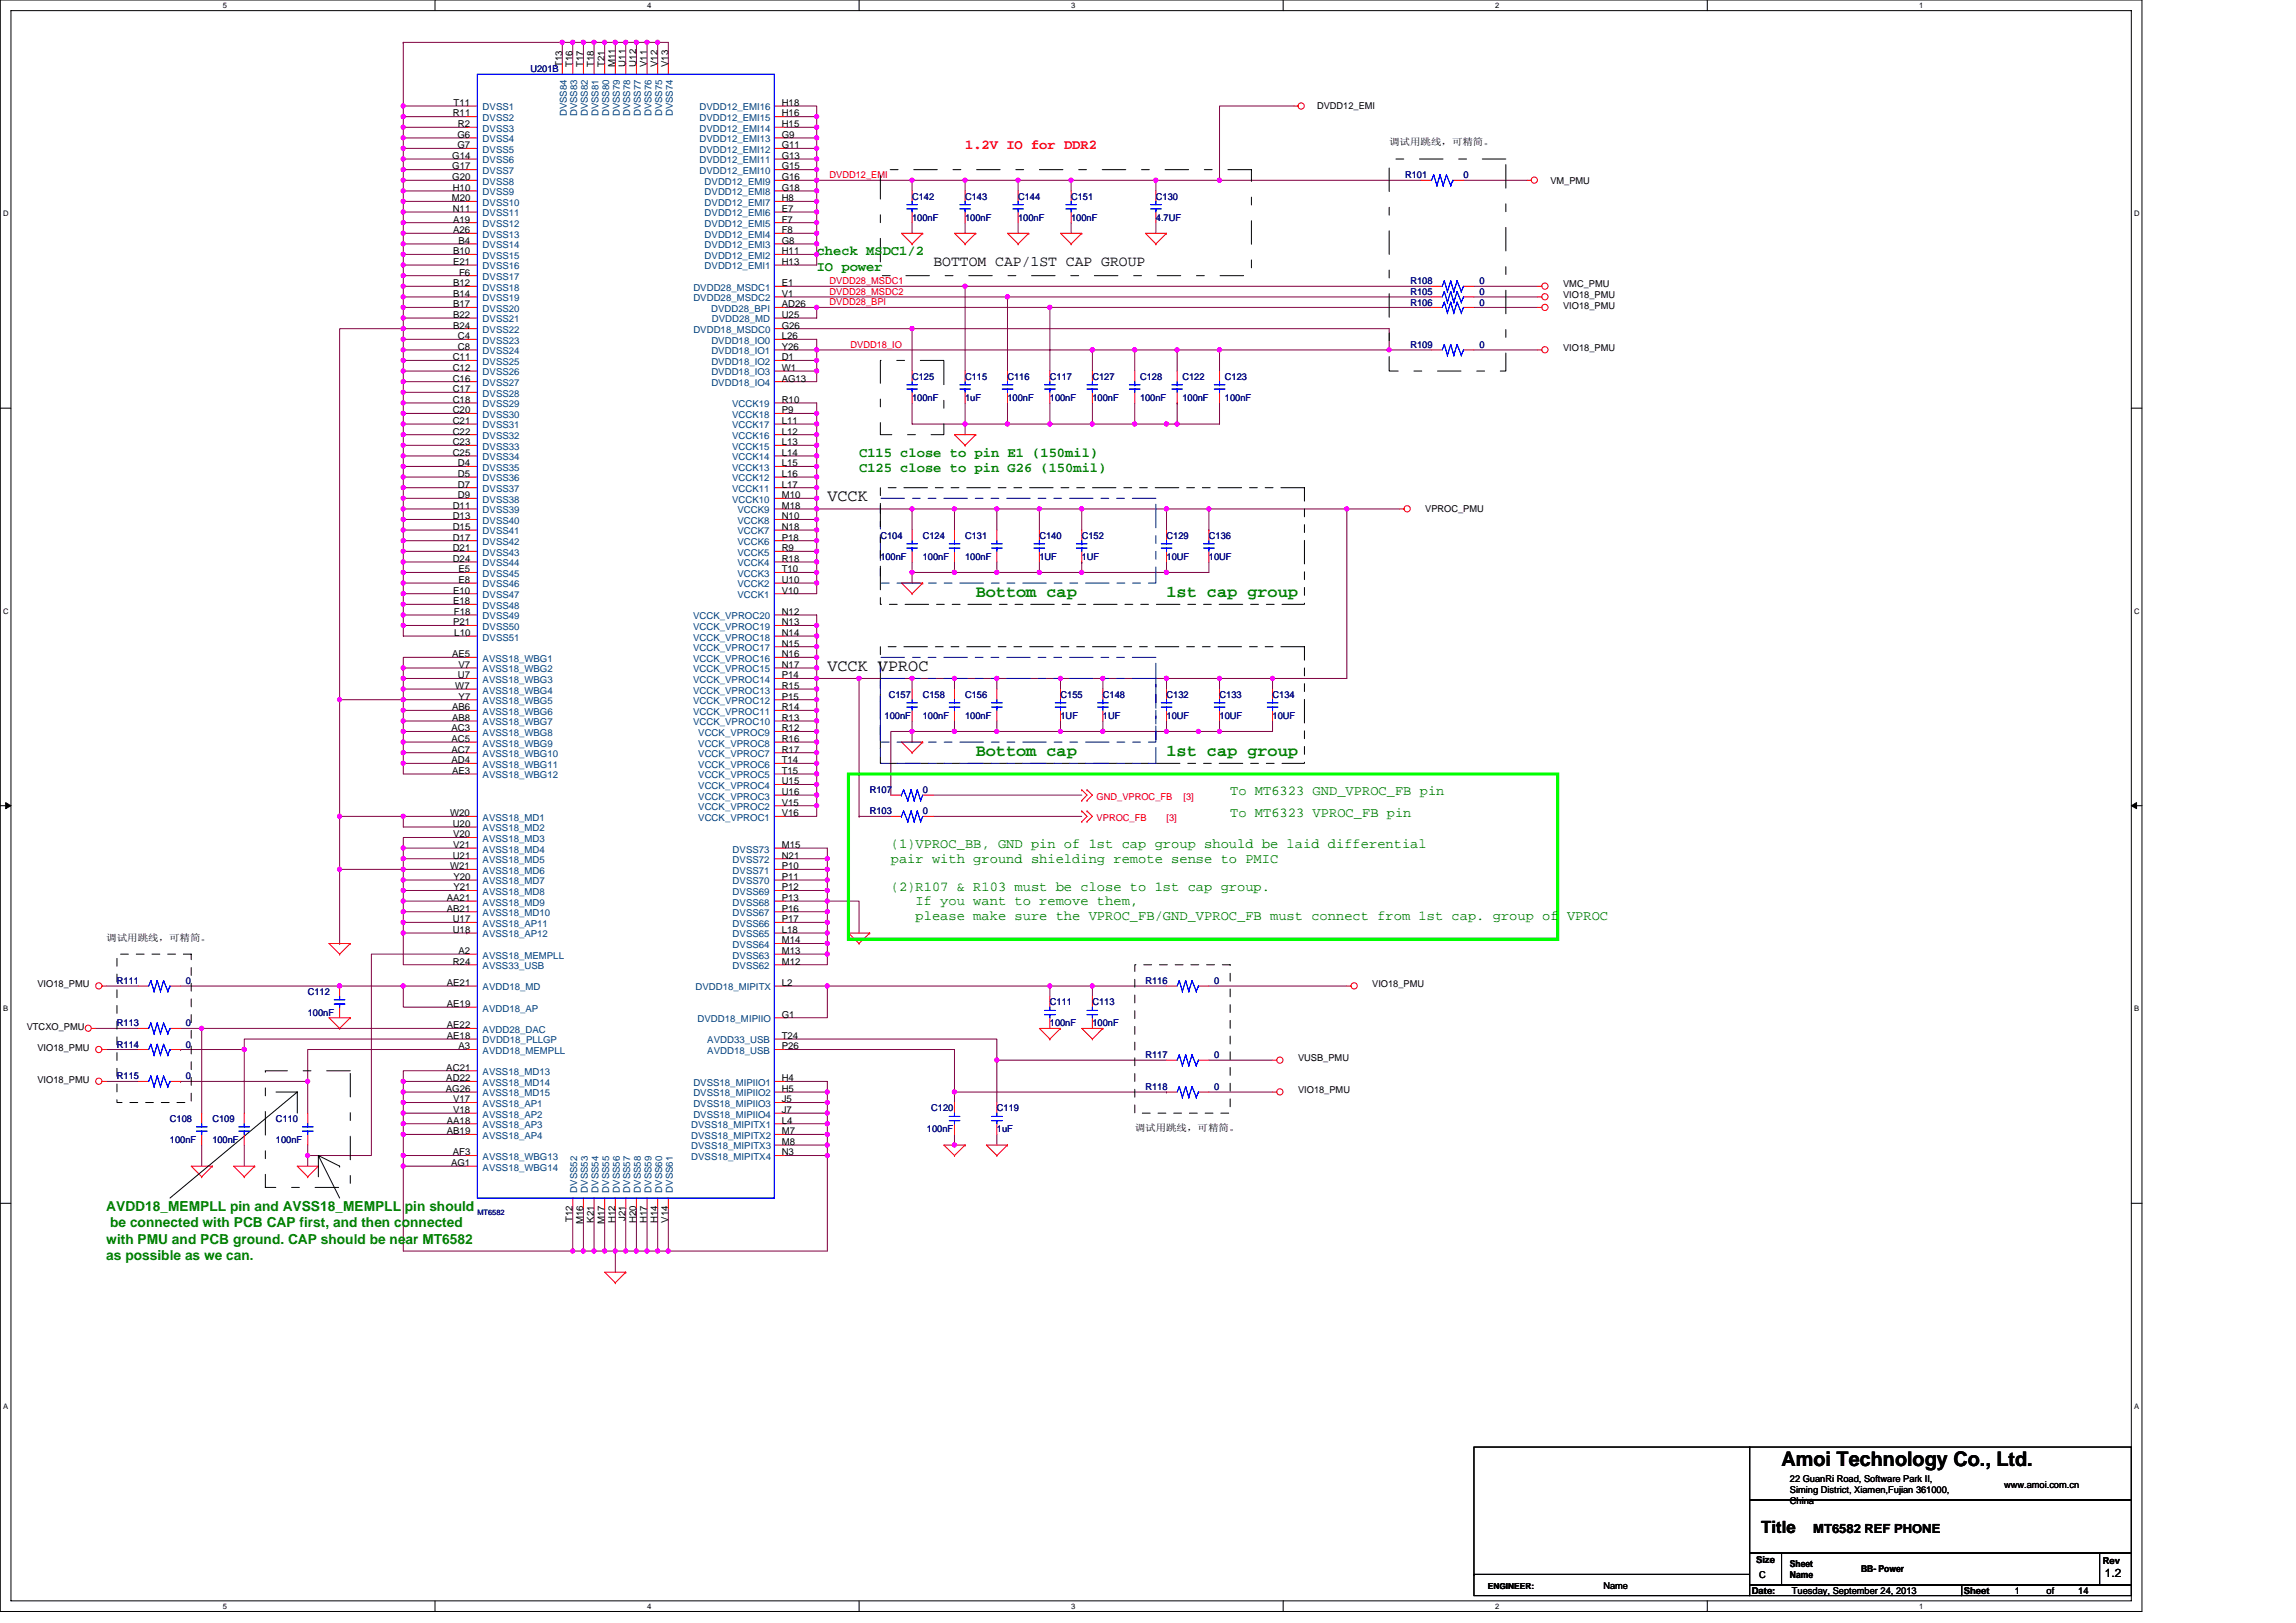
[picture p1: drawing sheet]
<svg xmlns="http://www.w3.org/2000/svg" width="297mm" height="210mm" viewBox="0 0 297 210" stroke-linecap="round" stroke-linejoin="round" font-family="sans-serif">
<defs><g id="words">
<text font-size="2.6" x="230.5" y="189.6">Amoi Technology Co., Ltd.</text>
<g font-size="2.2">
<text x="107" y="64.8">VCCK</text>
<text x="107" y="86.8">VCCK VPROC</text>
<text x="227.9" y="198.3">Title</text>
</g>
<g font-size="2.2" fill="#008000">
<text x="126.2" y="77.3">Bottom cap</text>
<text x="150.9" y="77.3">1st cap group</text>
<text x="126.2" y="97.8">Bottom cap</text>
<text x="150.9" y="97.8">1st cap group</text>
</g>
<text font-size="1.9" x="120.8" y="34.5">BOTTOM CAP/1ST CAP GROUP</text>
<text font-size="1.8" fill="#f00" x="124.9" y="19.3">1.2V IO for DDR2</text>
<g font-size="1.8" fill="#008000">
<text x="105.7" y="33">check MSDC1/2</text>
<text x="105.7" y="35">IO power</text>
<text x="111.1" y="59.1">C115 close to pin E1 (150mil)</text>
<text x="111.1" y="61.1">C125 close to pin G26 (150mil)</text>
<text x="159.1" y="105.6">To MT6323 VPROC_FB pin</text>
<text x="159.1" y="102.9">To MT6323 GND_VPROC_FB pin</text>
<text x="115.2" y="109.7">(1)VPROC_BB, GND pin of 1st cap group should be laid differential</text>
<text x="115.2" y="111.6">pair with ground shielding remote sense to PMIC</text>
<text x="115.2" y="115.3">(2)R107 &amp; R103 must be close to 1st cap group.</text>
<text x="118.4" y="117.1">If you want to remove them,</text>
<text x="118.4" y="119">please make sure the VPROC_FB/GND_VPROC_FB must connect from 1st cap. group of VPROC</text>
<text x="13.8" y="156.7">AVDD18_MEMPLL pin and AVSS18_MEMPLL pin should</text>
<text x="13.8" y="160.9">with PMU and PCB ground. CAP should be near MT6582</text>
<text x="14.2" y="158.8">be connected with PCB CAP first, and then connected</text>
<text x="13.8" y="163">as possible as we can.</text>
</g>
<text font-size="1.6" x="234.6" y="198.3">MT6582 REF PHONE</text>
<text font-size="1.5" x="272.3" y="204.1">1.2</text>
<g font-size="1.2" fill="#000080">
<text x="68.6" y="9.4">U201B</text>
<text x="181.8" y="23.1">R101</text>
<text x="189.3" y="23.1">0</text>
<text x="118" y="25.8">C142</text>
<text x="118" y="28.6">100nF</text>
<text x="124.9" y="25.8">C143</text>
<text x="124.9" y="28.6">100nF</text>
<text x="131.7" y="25.8">C144</text>
<text x="131.7" y="28.6">100nF</text>
<text x="138.6" y="25.8">C151</text>
<text x="138.6" y="28.6">100nF</text>
<text x="149.5" y="25.8">C130</text>
<text x="149.5" y="28.6">4.7UF</text>
<text x="182.5" y="36.8">R108</text>
<text x="182.5" y="38.2">R105</text>
<text x="182.5" y="39.5">R106</text>
<text x="191.4" y="36.8">0</text>
<text x="191.4" y="38.2">0</text>
<text x="191.4" y="39.5">0</text>
<text x="182.5" y="45">R109</text>
<text x="191.4" y="45">0</text>
<text x="118" y="49.1">C125</text>
<text x="118" y="51.9">100nF</text>
<text x="124.9" y="49.1">C115</text>
<text x="124.9" y="51.9">1uF</text>
<text x="130.3" y="49.1">C116</text>
<text x="130.3" y="51.9">100nF</text>
<text x="135.8" y="49.1">C117</text>
<text x="135.8" y="51.9">100nF</text>
<text x="141.3" y="49.1">C127</text>
<text x="141.3" y="51.9">100nF</text>
<text x="147.5" y="49.1">C128</text>
<text x="147.5" y="51.9">100nF</text>
<text x="153" y="49.1">C122</text>
<text x="153" y="51.9">100nF</text>
<text x="158.5" y="49.1">C123</text>
<text x="158.5" y="51.9">100nF</text>
<text x="113.9" y="69.7">C104</text>
<text x="119.4" y="69.7">C124</text>
<text x="124.9" y="69.7">C131</text>
<text x="134.5" y="69.7">C140</text>
<text x="140" y="69.7">C152</text>
<text x="150.9" y="69.7">C129</text>
<text x="156.4" y="69.7">C136</text>
<text x="113.9" y="72.5">100nF</text>
<text x="119.4" y="72.5">100nF</text>
<text x="124.9" y="72.5">100nF</text>
<text x="134.5" y="72.5">1UF</text>
<text x="140" y="72.5">1UF</text>
<text x="150.9" y="72.5">10UF</text>
<text x="156.4" y="72.5">10UF</text>
<text x="114.4" y="93">100nF</text>
<text x="115" y="90.3">C157</text>
<text x="119.4" y="90.3">C158</text>
<text x="119.4" y="93">100nF</text>
<text x="124.9" y="90.3">C156</text>
<text x="124.9" y="93">100nF</text>
<text x="137.2" y="90.3">C155</text>
<text x="137.2" y="93">1UF</text>
<text x="142.7" y="90.3">C148</text>
<text x="142.7" y="93">1UF</text>
<text x="150.9" y="90.3">C132</text>
<text x="150.9" y="93">10UF</text>
<text x="157.8" y="90.3">C133</text>
<text x="157.8" y="93">10UF</text>
<text x="164.6" y="90.3">C134</text>
<text x="164.6" y="93">10UF</text>
<text x="112.5" y="102.6">R107</text>
<text x="112.5" y="105.4">R103</text>
<text x="119.4" y="102.6">0</text>
<text x="119.4" y="105.4">0</text>
<text x="15.1" y="127.3">R111</text>
<text x="24" y="127.3">0</text>
<text x="39.8" y="128.7">C112</text>
<text x="39.8" y="131.4">100nF</text>
<text x="135.8" y="130">C111</text>
<text x="141.3" y="130">C113</text>
<text x="148.2" y="127.3">R116</text>
<text x="157.1" y="127.3">0</text>
<text x="15.1" y="135.6">R114</text>
<text x="15.1" y="132.8">R113</text>
<text x="24" y="135.6">0</text>
<text x="24" y="132.8">0</text>
<text x="135.8" y="132.8">100nF</text>
<text x="141.3" y="132.8">100nF</text>
<text x="148.2" y="136.9">R117</text>
<text x="157.1" y="136.9">0</text>
<text x="15.1" y="139.7">R115</text>
<text x="24" y="139.7">0</text>
<text x="120.5" y="143.8">C120</text>
<text x="129" y="143.8">C119</text>
<text x="148.2" y="141">R118</text>
<text x="157.1" y="141">0</text>
<text x="22" y="145.1">C108</text>
<text x="22" y="147.9">100nF</text>
<text x="27.5" y="145.1">C109</text>
<text x="27.5" y="147.9">100nF</text>
<text x="35.7" y="145.1">C110</text>
<text x="35.7" y="147.9">100nF</text>
<text x="119.9" y="146.5">100nF</text>
<text x="129" y="146.5">1uF</text>
</g>
<g font-size="1.2">
<text x="72.7" y="8.7" transform="rotate(-90 72.7 8.7)">T13</text>
<text x="74.1" y="8.7" transform="rotate(-90 74.1 8.7)">T16</text>
<text x="75.5" y="8.7" transform="rotate(-90 75.5 8.7)">T17</text>
<text x="76.8" y="8.7" transform="rotate(-90 76.8 8.7)">T18</text>
<text x="78.2" y="8.7" transform="rotate(-90 78.2 8.7)">T21</text>
<text x="79.6" y="8.7" transform="rotate(-90 79.6 8.7)">M11</text>
<text x="80.9" y="8.7" transform="rotate(-90 80.9 8.7)">U11</text>
<text x="82.3" y="8.7" transform="rotate(-90 82.3 8.7)">U12</text>
<text x="83.7" y="8.7" transform="rotate(-90 83.7 8.7)">V11</text>
<text x="85.1" y="8.7" transform="rotate(-90 85.1 8.7)">V12</text>
<text x="86.4" y="8.7" transform="rotate(-90 86.4 8.7)">V13</text>
<text x="58.6" y="15.1">R11</text>
<text x="58.7" y="13.7">T11</text>
<text x="59.2" y="17.8">G6</text>
<text x="59.2" y="16.4">R2</text>
<text x="101.1" y="17.8">G9</text>
<text x="101.1" y="16.4">H15</text>
<text x="101.1" y="15.1">H16</text>
<text x="101.1" y="13.7">H18</text>
<text x="170.4" y="14.2">DVDD12_EMI</text>
<text x="58.5" y="20.6">G14</text>
<text x="58.5" y="21.9">G17</text>
<text x="58.5" y="23.3">G20</text>
<text x="59.2" y="19.2">G7</text>
<text x="101.1" y="23.3">G16</text>
<text x="101.1" y="19.2">G11</text>
<text x="101.1" y="20.6">G13</text>
<text x="101.1" y="21.9">G15</text>
<text x="179.7" y="18.8">调试用跳线，可精简。</text>
<text x="200.6" y="23.7">VM_PMU</text>
<text x="58.5" y="26">M20</text>
<text x="58.6" y="24.7">H10</text>
<text x="58.6" y="27.4">N11</text>
<text x="58.6" y="28.8">A19</text>
<text x="101.1" y="27.4">E7</text>
<text x="101.1" y="28.8">F7</text>
<text x="101.1" y="24.7">G18</text>
<text x="101.1" y="26">H8</text>
<text x="58.6" y="30.2">A26</text>
<text x="58.6" y="32.9">B10</text>
<text x="58.6" y="34.3">E21</text>
<text x="59.3" y="31.5">B4</text>
<text x="59.4" y="35.6">F6</text>
<text x="101.1" y="30.2">F8</text>
<text x="101.1" y="31.5">G8</text>
<text x="101.1" y="32.9">H11</text>
<text x="101.1" y="34.3">H13</text>
<text x="58.6" y="37">B12</text>
<text x="58.6" y="38.4">B14</text>
<text x="58.6" y="39.8">B17</text>
<text x="58.6" y="41.1">B22</text>
<text x="101.1" y="39.8">AD26</text>
<text x="101.1" y="41.1">U25</text>
<text x="101.1" y="37">E1</text>
<text x="101.1" y="38.4">V1</text>
<text x="202.2" y="39.9">VIO18_PMU</text>
<text x="202.2" y="38.6">VIO18_PMU</text>
<text x="202.2" y="37.2">VMC_PMU</text>
<text x="58.6" y="46.6">C11</text>
<text x="58.6" y="48">C12</text>
<text x="58.6" y="42.5">B24</text>
<text x="59.2" y="43.9">C4</text>
<text x="59.2" y="45.3">C8</text>
<text x="101.1" y="42.5">G26</text>
<text x="101.1" y="45.3">Y26</text>
<text x="101.1" y="46.6">D1</text>
<text x="101.1" y="48">W1</text>
<text x="101.1" y="43.9">L26</text>
<text x="202.2" y="45.4">VIO18_PMU</text>
<text x="58.6" y="49.4">C16</text>
<text x="58.6" y="50.7">C17</text>
<text x="58.6" y="52.1">C18</text>
<text x="58.6" y="53.5">C20</text>
<text x="101.1" y="53.5">P9</text>
<text x="101.1" y="52.1">R10</text>
<text x="101.1" y="49.4">AG13</text>
<text x="58.6" y="54.8">C21</text>
<text x="58.6" y="56.2">C22</text>
<text x="58.6" y="57.6">C23</text>
<text x="58.6" y="59">C25</text>
<text x="101.1" y="54.8">L11</text>
<text x="101.1" y="56.2">L12</text>
<text x="101.1" y="57.6">L13</text>
<text x="101.1" y="59">L14</text>
<text x="58.6" y="65.8">D11</text>
<text x="59.2" y="60.3">D4</text>
<text x="59.2" y="61.7">D5</text>
<text x="59.2" y="63.1">D7</text>
<text x="59.2" y="64.5">D9</text>
<text x="101.1" y="60.3">L15</text>
<text x="101.1" y="61.7">L16</text>
<text x="101.1" y="63.1">L17</text>
<text x="101.1" y="64.5">M10</text>
<text x="101.1" y="65.8">M18</text>
<text x="58.6" y="67.2">D13</text>
<text x="58.6" y="68.6">D15</text>
<text x="58.6" y="69.9">D17</text>
<text x="58.6" y="71.3">D21</text>
<text x="101.1" y="67.2">N10</text>
<text x="101.1" y="68.6">N18</text>
<text x="101.1" y="69.9">P18</text>
<text x="101.1" y="71.3">R9</text>
<text x="184.4" y="66.3">VPROC_PMU</text>
<text x="58.6" y="72.7">D24</text>
<text x="58.6" y="76.8">E10</text>
<text x="59.3" y="74">E5</text>
<text x="59.3" y="75.4">E8</text>
<text x="101.1" y="72.7">R18</text>
<text x="101.1" y="74">T10</text>
<text x="101.1" y="75.4">U10</text>
<text x="101.1" y="76.8">V10</text>
<text x="58.6" y="78.2">E18</text>
<text x="58.6" y="80.9">P21</text>
<text x="58.7" y="79.5">F18</text>
<text x="58.8" y="82.3">L10</text>
<text x="101.1" y="79.5">N12</text>
<text x="101.1" y="80.9">N13</text>
<text x="101.1" y="82.3">N14</text>
<text x="101.1" y="83.7">N15</text>
<text x="58.5" y="85">AE5</text>
<text x="58.9" y="89.1">W7</text>
<text x="59.2" y="87.8">U7</text>
<text x="59.3" y="86.4">V7</text>
<text x="101.1" y="85">N16</text>
<text x="101.1" y="86.4">N17</text>
<text x="101.1" y="87.8">P14</text>
<text x="101.1" y="89.1">R15</text>
<text x="58.4" y="94.6">AC3</text>
<text x="58.4" y="96">AC5</text>
<text x="58.5" y="91.9">AB6</text>
<text x="58.5" y="93.3">AB8</text>
<text x="59.3" y="90.5">Y7</text>
<text x="101.1" y="94.6">R12</text>
<text x="101.1" y="96">R16</text>
<text x="101.1" y="90.5">P15</text>
<text x="101.1" y="91.9">R14</text>
<text x="101.1" y="93.3">R13</text>
<text x="58.4" y="97.4">AC7</text>
<text x="58.4" y="98.7">AD4</text>
<text x="58.5" y="100.1">AE3</text>
<text x="101.1" y="97.4">R17</text>
<text x="101.1" y="98.7">T14</text>
<text x="101.1" y="100.1">T15</text>
<text x="101.1" y="101.5">U15</text>
<text x="58.2" y="105.6">W20</text>
<text x="58.6" y="107">U20</text>
<text x="101.1" y="102.8">U16</text>
<text x="101.1" y="104.2">V15</text>
<text x="101.1" y="105.6">V16</text>
<text x="58.2" y="112.5">W21</text>
<text x="58.6" y="111.1">U21</text>
<text x="58.6" y="108.3">V20</text>
<text x="58.6" y="109.7">V21</text>
<text x="58.6" y="113.8">Y20</text>
<text x="101.1" y="109.7">M15</text>
<text x="101.1" y="111.1">N21</text>
<text x="101.1" y="112.5">P10</text>
<text x="101.1" y="113.8">P11</text>
<text x="57.8" y="116.6">AA21</text>
<text x="57.8" y="117.9">AB21</text>
<text x="58.6" y="119.3">U17</text>
<text x="58.6" y="115.2">Y21</text>
<text x="101.1" y="115.2">P12</text>
<text x="101.1" y="116.6">P13</text>
<text x="101.1" y="117.9">P16</text>
<text x="101.1" y="119.3">P17</text>
<text x="13.8" y="121.7">调试用跳线，可精简。</text>
<text x="58.6" y="124.8">R24</text>
<text x="58.6" y="120.7">U18</text>
<text x="59.3" y="123.4">A2</text>
<text x="101.1" y="120.7">L18</text>
<text x="101.1" y="124.8">M12</text>
<text x="101.1" y="123.4">M13</text>
<text x="101.1" y="122">M14</text>
<text x="4.8" y="127.7">VIO18_PMU</text>
<text x="57.8" y="127.6">AE21</text>
<text x="57.8" y="130.3">AE19</text>
<text x="101.1" y="127.6">L2</text>
<text x="101.1" y="131.7">G1</text>
<text x="177.5" y="127.7">VIO18_PMU</text>
<text x="3.5" y="133.2">VTCXO_PMU</text>
<text x="4.8" y="136">VIO18_PMU</text>
<text x="57.8" y="133">AE22</text>
<text x="57.8" y="134.4">AE18</text>
<text x="59.3" y="135.8">A3</text>
<text x="101.1" y="134.4">T24</text>
<text x="101.1" y="135.8">P26</text>
<text x="167.9" y="137.3">VUSB_PMU</text>
<text x="4.8" y="140.1">VIO18_PMU</text>
<text x="57.7" y="141.3">AG26</text>
<text x="57.7" y="138.5">AC21</text>
<text x="57.7" y="139.9">AD22</text>
<text x="58.6" y="142.6">V17</text>
<text x="58.6" y="144">V18</text>
<text x="101.1" y="139.9">H4</text>
<text x="101.1" y="141.3">H5</text>
<text x="101.1" y="142.6">J5</text>
<text x="101.1" y="144">J7</text>
<text x="167.9" y="141.4">VIO18_PMU</text>
<text x="57.8" y="145.4">AA18</text>
<text x="57.8" y="146.7">AB19</text>
<text x="58.6" y="149.5">AF3</text>
<text x="101.1" y="145.4">L4</text>
<text x="101.1" y="146.7">M7</text>
<text x="101.1" y="148.1">M8</text>
<text x="101.1" y="149.5">N3</text>
<text x="146.8" y="146.4">调试用跳线，可精简。</text>
<text x="58.4" y="150.9">AG1</text>
<text x="74.1" y="158.1" transform="rotate(-90 74.1 158.1)">T12</text>
<text x="75.5" y="158.4" transform="rotate(-90 75.5 158.4)">M16</text>
<text x="76.8" y="158.2" transform="rotate(-90 76.8 158.2)">K21</text>
<text x="78.2" y="158.4" transform="rotate(-90 78.2 158.4)">M17</text>
<text x="79.6" y="158.3" transform="rotate(-90 79.6 158.3)">H12</text>
<text x="80.9" y="158" transform="rotate(-90 80.9 158)">J21</text>
<text x="82.3" y="158.3" transform="rotate(-90 82.3 158.3)">H20</text>
<text x="83.7" y="158.3" transform="rotate(-90 83.7 158.3)">H17</text>
<text x="85.1" y="158.3" transform="rotate(-90 85.1 158.3)">H14</text>
<text x="86.4" y="158.2" transform="rotate(-90 86.4 158.2)">V14</text>
<text x="231.6" y="191.8">22 GuanRi Road, Software Park II,</text>
<text x="231.6" y="193.2">Siming District, Xiamen,Fujian 361000,</text>
<text x="231.6" y="194.6">China</text>
<text x="259.3" y="192.5">www.amoi.com.cn</text>
<text x="227.2" y="202.2">Size</text>
<text x="231.6" y="202.8">Sheet</text>
<text x="240.8" y="203.4">BB- Power</text>
<text x="272" y="202.3">Rev</text>
<text x="207.4" y="205.6">Name</text>
<text x="226.6" y="206.2">Date:</text>
<text x="227.6" y="204.1">C</text>
<text x="231.6" y="204.2">Name</text>
<text x="231.8" y="206.2">Tuesday, September 24, 2013</text>
<text x="254.1" y="206.2">Sheet</text>
<text x="260.6" y="206.2">1</text>
<text x="264.8" y="206.2">of</text>
<text x="268.9" y="206.2">14</text>
</g>
<g font-size="1.2" fill="#004080">
<text x="62.4" y="17">DVSS3</text>
<text x="62.4" y="15.7">DVSS2</text>
<text x="62.4" y="14.3">DVSS1</text>
<text x="73.3" y="15.1" transform="rotate(-90 73.3 15.1)">DVSS84</text>
<text x="74.7" y="15.1" transform="rotate(-90 74.7 15.1)">DVSS83</text>
<text x="76" y="15.1" transform="rotate(-90 76 15.1)">DVSS82</text>
<text x="77.4" y="15.1" transform="rotate(-90 77.4 15.1)">DVSS81</text>
<text x="78.8" y="15.1" transform="rotate(-90 78.8 15.1)">DVSS80</text>
<text x="80.2" y="15.1" transform="rotate(-90 80.2 15.1)">DVSS79</text>
<text x="81.5" y="15.1" transform="rotate(-90 81.5 15.1)">DVSS78</text>
<text x="82.9" y="15.1" transform="rotate(-90 82.9 15.1)">DVSS77</text>
<text x="84.3" y="15.1" transform="rotate(-90 84.3 15.1)">DVSS76</text>
<text x="85.7" y="15.1" transform="rotate(-90 85.7 15.1)">DVSS75</text>
<text x="87" y="15.1" transform="rotate(-90 87 15.1)">DVSS74</text>
<text x="90.5" y="17">DVDD12_EMI14</text>
<text x="90.5" y="15.7">DVDD12_EMI15</text>
<text x="90.5" y="14.3">DVDD12_EMI16</text>
<text x="62.4" y="18.4">DVSS4</text>
<text x="62.4" y="19.8">DVSS5</text>
<text x="62.4" y="21.1">DVSS6</text>
<text x="62.4" y="22.5">DVSS7</text>
<text x="62.4" y="23.9">DVSS8</text>
<text x="90.5" y="18.4">DVDD12_EMI13</text>
<text x="90.5" y="19.8">DVDD12_EMI12</text>
<text x="90.5" y="21.1">DVDD12_EMI11</text>
<text x="90.5" y="22.5">DVDD12_EMI10</text>
<text x="91.2" y="23.9">DVDD12_EMI9</text>
<text x="62.4" y="29.4">DVSS12</text>
<text x="62.4" y="25.3">DVSS9</text>
<text x="62.4" y="26.6">DVSS10</text>
<text x="62.4" y="28">DVSS11</text>
<text x="91.2" y="28">DVDD12_EMI6</text>
<text x="91.2" y="29.4">DVDD12_EMI5</text>
<text x="91.2" y="25.3">DVDD12_EMI8</text>
<text x="91.2" y="26.6">DVDD12_EMI7</text>
<text x="62.4" y="30.8">DVSS13</text>
<text x="62.4" y="32.1">DVSS14</text>
<text x="62.4" y="33.5">DVSS15</text>
<text x="62.4" y="34.9">DVSS16</text>
<text x="91.2" y="30.8">DVDD12_EMI4</text>
<text x="91.2" y="32.1">DVDD12_EMI3</text>
<text x="91.2" y="33.5">DVDD12_EMI2</text>
<text x="91.2" y="34.9">DVDD12_EMI1</text>
<text x="62.4" y="37.6">DVSS18</text>
<text x="62.4" y="39">DVSS19</text>
<text x="62.4" y="40.3">DVSS20</text>
<text x="62.4" y="41.7">DVSS21</text>
<text x="62.4" y="36.2">DVSS17</text>
<text x="89.7" y="37.6">DVDD28_MSDC1</text>
<text x="89.7" y="39">DVDD28_MSDC2</text>
<text x="92" y="40.3">DVDD28_BPI</text>
<text x="92.1" y="41.7">DVDD28_MD</text>
<text x="62.4" y="43.1">DVSS22</text>
<text x="62.4" y="44.5">DVSS23</text>
<text x="62.4" y="45.8">DVSS24</text>
<text x="62.4" y="47.2">DVSS25</text>
<text x="89.7" y="43.1">DVDD18_MSDC0</text>
<text x="92" y="45.8">DVDD18_IO1</text>
<text x="92" y="47.2">DVDD18_IO2</text>
<text x="92" y="44.5">DVDD18_IO0</text>
<text x="62.4" y="48.6">DVSS26</text>
<text x="62.4" y="50">DVSS27</text>
<text x="62.4" y="51.3">DVSS28</text>
<text x="62.4" y="52.7">DVSS29</text>
<text x="92" y="48.6">DVDD18_IO3</text>
<text x="92" y="50">DVDD18_IO4</text>
<text x="94.7" y="52.7">VCCK19</text>
<text x="62.4" y="54.1">DVSS30</text>
<text x="62.4" y="55.4">DVSS31</text>
<text x="62.4" y="56.8">DVSS32</text>
<text x="62.4" y="58.2">DVSS33</text>
<text x="62.4" y="59.6">DVSS34</text>
<text x="94.7" y="55.4">VCCK17</text>
<text x="94.7" y="56.8">VCCK16</text>
<text x="94.7" y="58.2">VCCK15</text>
<text x="94.7" y="59.6">VCCK14</text>
<text x="94.7" y="54.1">VCCK18</text>
<text x="62.4" y="60.9">DVSS35</text>
<text x="62.4" y="62.3">DVSS36</text>
<text x="62.4" y="63.7">DVSS37</text>
<text x="62.4" y="65">DVSS38</text>
<text x="94.7" y="60.9">VCCK13</text>
<text x="94.7" y="62.3">VCCK12</text>
<text x="94.7" y="63.7">VCCK11</text>
<text x="94.7" y="65">VCCK10</text>
<text x="62.4" y="66.4">DVSS39</text>
<text x="62.4" y="67.8">DVSS40</text>
<text x="62.4" y="69.2">DVSS41</text>
<text x="62.4" y="70.5">DVSS42</text>
<text x="62.4" y="71.9">DVSS43</text>
<text x="95.4" y="66.4">VCCK9</text>
<text x="95.4" y="67.8">VCCK8</text>
<text x="95.4" y="69.2">VCCK7</text>
<text x="95.4" y="70.5">VCCK6</text>
<text x="95.4" y="71.9">VCCK5</text>
<text x="62.4" y="73.3">DVSS44</text>
<text x="62.4" y="74.6">DVSS45</text>
<text x="62.4" y="76">DVSS46</text>
<text x="62.4" y="77.4">DVSS47</text>
<text x="95.4" y="73.3">VCCK4</text>
<text x="95.4" y="74.6">VCCK3</text>
<text x="95.4" y="76">VCCK2</text>
<text x="95.4" y="77.4">VCCK1</text>
<text x="62.4" y="78.8">DVSS48</text>
<text x="62.4" y="80.1">DVSS49</text>
<text x="62.4" y="82.9">DVSS51</text>
<text x="62.4" y="81.5">DVSS50</text>
<text x="89.7" y="80.1">VCCK_VPROC20</text>
<text x="89.7" y="81.5">VCCK_VPROC19</text>
<text x="89.7" y="82.9">VCCK_VPROC18</text>
<text x="62.4" y="88.3">AVSS18_WBG3</text>
<text x="62.4" y="87">AVSS18_WBG2</text>
<text x="62.4" y="89.7">AVSS18_WBG4</text>
<text x="62.4" y="85.6">AVSS18_WBG1</text>
<text x="89.7" y="84.2">VCCK_VPROC17</text>
<text x="89.7" y="85.6">VCCK_VPROC16</text>
<text x="89.7" y="87">VCCK_VPROC15</text>
<text x="89.7" y="88.3">VCCK_VPROC14</text>
<text x="89.7" y="89.7">VCCK_VPROC13</text>
<text x="62.4" y="91.1">AVSS18_WBG5</text>
<text x="62.4" y="92.5">AVSS18_WBG6</text>
<text x="62.4" y="93.9">AVSS18_WBG7</text>
<text x="62.4" y="95.2">AVSS18_WBG8</text>
<text x="89.7" y="91.1">VCCK_VPROC12</text>
<text x="89.7" y="92.5">VCCK_VPROC11</text>
<text x="89.7" y="93.9">VCCK_VPROC10</text>
<text x="90.3" y="95.2">VCCK_VPROC9</text>
<text x="62.4" y="96.6">AVSS18_WBG9</text>
<text x="62.4" y="98">AVSS18_WBG10</text>
<text x="62.4" y="99.3">AVSS18_WBG11</text>
<text x="62.4" y="100.7">AVSS18_WBG12</text>
<text x="90.3" y="96.6">VCCK_VPROC8</text>
<text x="90.3" y="98">VCCK_VPROC7</text>
<text x="90.3" y="99.3">VCCK_VPROC6</text>
<text x="90.3" y="100.7">VCCK_VPROC5</text>
<text x="62.4" y="107.6">AVSS18_MD2</text>
<text x="62.4" y="106.2">AVSS18_MD1</text>
<text x="90.3" y="102.1">VCCK_VPROC4</text>
<text x="90.3" y="103.4">VCCK_VPROC3</text>
<text x="90.3" y="104.8">VCCK_VPROC2</text>
<text x="90.3" y="106.2">VCCK_VPROC1</text>
<text x="62.4" y="111.7">AVSS18_MD5</text>
<text x="62.4" y="108.9">AVSS18_MD3</text>
<text x="62.4" y="110.3">AVSS18_MD4</text>
<text x="62.4" y="113.1">AVSS18_MD6</text>
<text x="94.8" y="110.3">DVSS73</text>
<text x="94.8" y="111.7">DVSS72</text>
<text x="94.8" y="113.1">DVSS71</text>
<text x="62.4" y="114.4">AVSS18_MD7</text>
<text x="62.4" y="115.8">AVSS18_MD8</text>
<text x="62.4" y="117.2">AVSS18_MD9</text>
<text x="62.4" y="118.5">AVSS18_MD10</text>
<text x="62.4" y="119.9">AVSS18_AP11</text>
<text x="94.8" y="114.4">DVSS70</text>
<text x="94.8" y="115.8">DVSS69</text>
<text x="94.8" y="117.2">DVSS68</text>
<text x="94.8" y="118.5">DVSS67</text>
<text x="94.8" y="119.9">DVSS66</text>
<text x="62.4" y="124">AVSS18_MEMPLL</text>
<text x="62.4" y="125.4">AVSS33_USB</text>
<text x="62.4" y="121.3">AVSS18_AP12</text>
<text x="94.8" y="121.3">DVSS65</text>
<text x="94.8" y="125.4">DVSS62</text>
<text x="94.8" y="124">DVSS63</text>
<text x="94.8" y="122.6">DVSS64</text>
<text x="62.4" y="128.1">AVDD18_MD</text>
<text x="62.4" y="130.9">AVDD18_AP</text>
<text x="90" y="128.1">DVDD18_MIPITX</text>
<text x="62.4" y="133.6">AVDD28_DAC</text>
<text x="62.4" y="135">DVDD18_PLLGP</text>
<text x="62.4" y="136.4">AVDD18_MEMPLL</text>
<text x="90.3" y="132.2">DVDD18_MIPIIO</text>
<text x="91.5" y="135">AVDD33_USB</text>
<text x="91.5" y="136.4">AVDD18_USB</text>
<text x="62.4" y="139.1">AVSS18_MD13</text>
<text x="62.4" y="140.5">AVSS18_MD14</text>
<text x="62.4" y="141.9">AVSS18_MD15</text>
<text x="62.4" y="143.2">AVSS18_AP1</text>
<text x="89.7" y="140.5">DVSS18_MIPIIO1</text>
<text x="89.7" y="141.9">DVSS18_MIPIIO2</text>
<text x="89.7" y="143.2">DVSS18_MIPIIO3</text>
<text x="62.4" y="144.6">AVSS18_AP2</text>
<text x="62.4" y="146">AVSS18_AP3</text>
<text x="62.4" y="147.3">AVSS18_AP4</text>
<text x="89.4" y="146">DVSS18_MIPITX1</text>
<text x="89.4" y="147.3">DVSS18_MIPITX2</text>
<text x="89.4" y="148.7">DVSS18_MIPITX3</text>
<text x="89.7" y="144.6">DVSS18_MIPIIO4</text>
<text x="62.4" y="150.1">AVSS18_WBG13</text>
<text x="62.4" y="151.4">AVSS18_WBG14</text>
<text x="74.7" y="154.3" transform="rotate(-90 74.7 154.3)">DVSS52</text>
<text x="76" y="154.3" transform="rotate(-90 76 154.3)">DVSS53</text>
<text x="77.4" y="154.3" transform="rotate(-90 77.4 154.3)">DVSS54</text>
<text x="78.8" y="154.3" transform="rotate(-90 78.8 154.3)">DVSS55</text>
<text x="80.2" y="154.3" transform="rotate(-90 80.2 154.3)">DVSS56</text>
<text x="81.5" y="154.3" transform="rotate(-90 81.5 154.3)">DVSS57</text>
<text x="82.9" y="154.3" transform="rotate(-90 82.9 154.3)">DVSS58</text>
<text x="84.3" y="154.3" transform="rotate(-90 84.3 154.3)">DVSS59</text>
<text x="85.7" y="154.3" transform="rotate(-90 85.7 154.3)">DVSS60</text>
<text x="87" y="154.3" transform="rotate(-90 87 154.3)">DVSS61</text>
<text x="89.4" y="150.1">DVSS18_MIPITX4</text>
</g>
<g font-size="1.2" fill="#f00">
<text x="107.3" y="23.1">DVDD12_EMI</text>
<text x="107.3" y="36.8">DVDD28_MSDC1</text>
<text x="107.3" y="38.1">DVDD28_MSDC2</text>
<text x="107.3" y="39.5">DVDD28_BPI</text>
<text x="110" y="45">DVDD18_IO</text>
<text x="141.9" y="103.4">GND_VPROC_FB</text>
<text x="141.9" y="106.2">VPROC_FB</text>
<text x="150.9" y="106.2">[3]</text>
<text x="153.1" y="103.4">[3]</text>
</g>
<text font-size="1.1" x="192.5" y="205.5">ENGINEER:</text>
<g font-size="1">
<text x="28.8" y="1">5</text>
<text x="83.7" y="1">4</text>
<text x="138.6" y="1">3</text>
<text x="193.4" y="1">2</text>
<text x="248.3" y="1">1</text>
<text x=".4" y="28">D</text>
<text x="276.1" y="28">D</text>
<text x=".4" y="79.4">C</text>
<text x="276.1" y="79.4">C</text>
<text x=".4" y="130.9">B</text>
<text x="276.1" y="130.9">B</text>
<text x=".4" y="182.3">A</text>
<text x="276.1" y="182.3">A</text>
<text x="28.8" y="208.2">5</text>
<text x="83.7" y="208.2">4</text>
<text x="138.6" y="208.2">3</text>
<text x="193.4" y="208.2">2</text>
<text x="248.3" y="208.2">1</text>
</g>
<text font-size="1" fill="#000080" x="61.8" y="157.2">MT6582</text>
</g></defs>
<path d="M0 0h277.1v208.5h-277.1zM1.4 1.4h274.3v205.7h-274.3z" fill="none" stroke="#000" stroke-width=".13"/>
<g fill="#fff">
<path d="M28.8 .1h.6v1.1h-.6z"/>
<path d="M28.8 207.3h.6v1.1h-.6z"/>
</g>
<path d="M56.3 0v1.4M56.3 207.1v1.4" fill="none" stroke="#000" stroke-width=".13"/>
<g fill="#fff">
<path d="M83.7 .1h.6v1.1h-.6z"/>
<path d="M83.7 207.3h.6v1.1h-.6z"/>
</g>
<path d="M111.1 0v1.4M111.1 207.1v1.4" fill="none" stroke="#000" stroke-width=".13"/>
<g fill="#fff">
<path d="M138.6 .1h.5v1.1h-.5z"/>
<path d="M138.6 207.3h.5v1.1h-.5z"/>
</g>
<path d="M166 0v1.4M166 207.1v1.4" fill="none" stroke="#000" stroke-width=".13"/>
<g fill="#fff">
<path d="M193.4 .1h.6v1.1h-.6z"/>
<path d="M193.4 207.3h.6v1.1h-.6z"/>
</g>
<path d="M220.9 0v1.4M220.9 207.1v1.4" fill="none" stroke="#000" stroke-width=".13"/>
<g fill="#fff">
<path d="M248.3 .1h.6v1.1h-.6z"/>
<path d="M248.3 207.3h.6v1.1h-.6z"/>
<path d="M.4 27.1h.7v1.1h-.7z"/>
<path d="M276.1 27.1h.7v1.1h-.7z"/>
<path d="M.4 78.5h.7v1.1h-.7z"/>
<path d="M276.1 78.5h.7v1.1h-.7z"/>
</g>
<path d="M0 52.8h1.4M275.7 52.8h1.4" fill="none" stroke="#000" stroke-width=".13"/>
<g fill="#fff">
<path d="M.4 130h.7v1.1h-.7z"/>
<path d="M276.1 130h.7v1.1h-.7z"/>
</g>
<path d="M0 104.2h1.4M275.7 104.2h1.4" fill="none" stroke="#000" stroke-width=".13"/>
<path d="M.7 103.8l.7 .4-.7 .4zM275.7 104.2l.7-.4v.8z" fill="#000" stroke="#000" stroke-width=".13"/>
<g fill="#fff">
<path d="M.4 181.4h.7v1.1h-.7z"/>
<path d="M276.1 181.4h.7v1.1h-.7z"/>
</g>
<g fill="none" stroke="#000" stroke-width=".13">
<path d="M0 155.7h1.4M35.7 141.3h2.8M38.5 141.3v2.7M38.5 141.3l-16.5 13.7M41.2 149.5v2.8M41.2 149.5l2.7 5.5M41.2 149.5l2.7 1.4M43.9 150.9h.1M275.7 155.7h1.4M190.7 187.2h35.7v19.2h-35.7zM226.4 187.2h49.3v6.9h-49.3zM226.4 194.1h49.3v6.8h-49.3z"/>
<path d="M190.7 203.7h.1M190.7 203.7h35.7M226.4 200.9h4.1v4.2h-4.1zM226.4 205.1h27.4v1.3h-27.4zM230.5 200.9h41.1v4.2h-41.1zM253.8 205.1h21.9v1.3h-21.9zM271.6 200.9h4.1v4.2h-4.1z"/>
</g>
<g fill="none" stroke="#800040" stroke-width=".13">
<path d="M52.2 5.5h.1M52.2 5.5v8.2h8.2M52.2 15.1h.1M52.2 16.5h.1M52.2 17.8h.1M52.2 19.2h.1M52.2 5.5h20.5M52.2 13.7v1.4M60.4 15.1h-8.2v1.4M60.4 16.5h-8.2v1.3M60.4 17.8h-8.2v1.4M60.4 19.2h-8.2v1.4"/>
<path d="M74.1 5.5h-1.4v2.7M74.1 5.5h.1M74.1 5.5h1.4M74.1 5.5v2.7M75.5 5.5h.1M75.5 5.5h1.4M75.5 5.5v2.7M76.9 5.5h.1M78.2 5.5h.1M78.2 5.5h-1.3v2.7M78.2 5.5h1.4M78.2 5.5v2.7"/>
<path d="M79.6 5.5h.1M81 5.5h.1M81 5.5h-1.4v2.7M81 5.5v2.7M81 5.5h1.3M82.3 5.5h.1M83.7 5.5h.1M83.7 5.5h1.4M83.7 5.5h-1.4v2.7M83.7 5.5v2.7M85.1 5.5h1.4v2.7M85.1 5.5h.1"/>
<path d="M85.1 5.5v2.7M101.5 13.7h4.2v1.4M101.5 19.2h4.2v1.4M101.5 15.1h4.2M101.5 16.5h4.2M101.5 17.8h4.2M105.7 15.1h.1M105.7 15.1v1.4M105.7 16.5h.1M105.7 16.5v1.3M105.7 17.8h.1M105.7 19.2h.1"/>
<path d="M105.7 17.8v1.4M167.4 13.7h-9.6v9.6h-8.3M52.2 20.6h.1M52.2 21.9h.1M52.2 23.3h.1M52.2 24.7h.1M52.2 26.1h.1M52.2 27.4h.1M52.2 28.8h.1M52.2 30.2h.1M52.2 31.6h.1M52.2 32.9h.1"/>
<path d="M52.2 34.3h.1M52.2 35.7h.1M52.2 37h.1M52.2 38.4h.1M52.2 39.8h.1M60.4 20.6h-8.2v1.3M60.4 21.9h-8.2v1.4M60.4 23.3h-8.2v1.4M60.4 24.7h-8.2v1.4M60.4 26.1h-8.2v1.3M60.4 27.4h-8.2v1.4M60.4 28.8h-8.2v1.4"/>
<path d="M60.4 30.2h-8.2v1.4M60.4 31.6h-8.2v1.3M60.4 32.9h-8.2v1.4M60.4 34.3h-8.2v1.4M60.4 35.7h-8.2v1.3M60.4 37h-8.2v1.4M60.4 38.4h-8.2v1.4M60.4 39.8h-8.2v1.3M101.5 20.6h4.2v1.3M101.5 24.7h4.2v1.4M101.5 26.1h4.2v1.3M101.5 27.4h4.2v1.4"/>
<path d="M101.5 39.8h4.2M101.5 23.3h23.4M101.5 21.9h4.2M101.5 28.8h4.2M101.5 30.2h4.2M101.5 31.6h4.2M101.5 32.9h4.2M101.5 37h23.4M101.5 38.4h28.8M105.7 23.3h.1M105.7 32.9v1.4h-4.2M105.7 20.6h.1"/>
<path d="M105.7 21.9h.1M105.7 21.9v1.4M105.7 24.7h.1M105.7 26.1h.1M105.7 27.4h.1M105.7 28.8h.1M105.7 28.8v1.4M105.7 30.2h.1M105.7 30.2v1.4M105.7 31.6h.1M105.7 31.6v1.3M105.7 32.9h.1"/>
<path d="M105.7 39.8v1.3h-4.2M105.7 23.3v1.4M105.7 39.8h30.1M118 28.8v1.4M118 23.3v1.4M118 23.3h.1M124.9 23.3v1.4M124.9 23.3h6.8v1.4M124.9 23.3h.1M124.9 28.8v1.4M124.9 37h.1M124.9 37v11"/>
<path d="M124.9 37h60.3M130.3 38.4h.1M130.3 38.4v9.6M130.3 38.4h54.9M131.7 28.8v1.4M131.7 23.3h.1M131.7 23.3h6.9M135.8 39.8h.1M135.8 39.8v8.2M135.8 39.8h49.4M138.6 23.3v1.4M138.6 28.8v1.4"/>
<path d="M138.6 23.3h10.9v1.4M138.6 23.3h.1M149.5 28.8v1.4M149.5 23.3h.1M157.8 23.3h.1M157.8 23.3h26M189.3 23.3h8.2M190.7 39.8h8.2M190.7 38.4h8.2M190.7 37h8.2M52.2 59h.1M52.2 57.6h.1"/>
<path d="M52.2 56.2h.1M52.2 54.9h.1M52.2 41.1h.1M52.2 42.5h.1M52.2 43.9h.1M52.2 45.3h.1M52.2 46.6h.1M52.2 48h.1M52.2 49.4h.1M52.2 50.8h.1M52.2 52.1h.1M52.2 53.5h.1"/>
<path d="M52.2 42.5h-8.3v48h8.3M60.4 59h-8.2v1.3M60.4 57.6h-8.2v1.4M60.4 56.2h-8.2v1.4M60.4 54.9h-8.2v1.3M60.4 53.5h-8.2v1.4M60.4 41.1h-8.2v1.4M60.4 42.5h-8.2v1.4M60.4 43.9h-8.2v1.4M60.4 45.3h-8.2v1.3M60.4 46.6h-8.2v1.4M60.4 48h-8.2v1.4"/>
<path d="M60.4 49.4h-8.2v1.4M60.4 50.8h-8.2v1.3M60.4 52.1h-8.2v1.4M101.5 43.9h4.2v1.4M101.5 52.1h4.2v1.4M101.5 53.5h4.2v1.4M101.5 54.9h4.2M101.5 42.5h16.5M101.5 45.3h78.2M101.5 46.6h4.2M101.5 48h4.2M101.5 56.2h4.2"/>
<path d="M101.5 57.6h4.2M101.5 59h4.2M105.7 48v1.4h-4.2M105.7 45.3h.1M105.7 46.6h.1M105.7 45.3v1.3M105.7 48h.1M105.7 46.6v1.4M105.7 53.5h.1M105.7 54.9h.1M105.7 54.9v1.3M105.7 56.2h.1"/>
<path d="M105.7 56.2v1.4M105.7 57.6h.1M105.7 57.6v1.4M105.7 59h.1M105.7 59v1.3M118 42.5h.1M118 42.5h61.7v2.8h5.5M118 42.5v5.5M118 52.1v2.8h6.9M124.9 52.1v2.8M124.9 54.9v1.3M124.9 54.9h.1"/>
<path d="M124.9 54.9h5.4M130.3 54.9h5.5M130.3 52.1h.1M130.3 52.1v2.8M135.8 52.1v2.8M135.8 54.9h.1M135.8 54.9h16.5M141.3 54.9h.1M141.3 52.1v2.8M141.3 45.3h.1M141.3 45.3v2.7M146.8 52.1v2.8"/>
<path d="M146.8 45.3v2.7M146.8 45.3h.1M146.8 54.9h.1M150.9 54.9h.1M152.3 52.1h.1M152.3 45.3h.1M152.3 45.3v2.7M152.3 52.1v2.8M157.8 52.1v2.8h-5.5M157.8 45.3v2.7M157.8 45.3h.1M190.7 45.3h8.2"/>
<path d="M52.2 78.2h8.2M52.2 76.8h8.2M52.2 79.6h.1M52.2 78.2h.1M52.2 76.8h.1M52.2 75.4h.1M52.2 74.1h.1M52.2 72.7h.1M52.2 71.3h.1M52.2 70h.1M52.2 68.6h.1M52.2 65.8h.1"/>
<path d="M52.2 65.8h8.2M52.2 64.5h.1M52.2 63.1h.1M52.2 61.7h.1M52.2 60.3h.1M52.2 65.8v1.4M52.2 76.8v2.8M60.4 79.6h-8.2v1.3M60.4 75.4h-8.2v1.4M60.4 74.1h-8.2v1.3M60.4 72.7h-8.2v1.4M60.4 71.3h-8.2v1.4"/>
<path d="M60.4 70h-8.2v1.3M60.4 68.6h-8.2v1.4M60.4 67.2h-8.2v1.4M60.4 64.5h-8.2v1.3M60.4 63.1h-8.2v1.4M60.4 61.7h-8.2v1.4M60.4 60.3h-8.2v1.4M101.5 79.6h4.2v1.3h-4.2M101.5 74.1h4.2M101.5 60.3h4.2M101.5 61.7h4.2M101.5 63.1h4.2"/>
<path d="M101.5 64.5h4.2M101.5 65.8h4.2M101.5 67.2h4.2M101.5 68.6h4.2M101.5 70h4.2M101.5 71.3h4.2M101.5 72.7h4.2M101.5 75.4h4.2M105.7 75.4v1.4h-4.2M105.7 60.3h.1M105.7 60.3v1.4M105.7 61.7h.1"/>
<path d="M105.7 61.7v1.4M105.7 63.1h.1M105.7 63.1v1.4M105.7 64.5h.1M105.7 64.5v1.3M105.7 65.8h.1M105.7 65.8v1.4M105.7 67.2h.1M105.7 67.2v1.4M105.7 68.6h.1M105.7 68.6v1.4M105.7 70h.1"/>
<path d="M105.7 70v1.3M105.7 71.3h.1M105.7 71.3v1.4M105.7 72.7h.1M105.7 72.7v1.4M105.7 74.1h.1M105.7 74.1v1.3M105.7 75.4h.1M105.7 65.8h12.3M118 72.7v1.4M118 74.1h.1M118 74.1v1.3"/>
<path d="M123.5 74.1h.1M123.5 72.7v1.4M123.5 65.8h-5.5v2.8M123.5 65.8h.1M129 72.7v1.4M129 74.1h.1M129 65.8h-5.5v2.8M129 65.8h.1M134.5 74.1h.1M134.5 72.7v1.4M134.5 65.8h-5.5v2.8M134.5 65.8h.1"/>
<path d="M140 74.1h.1M140 72.7h.1M140 65.8h-5.5v2.8M140 65.8h.1M140 72.7v1.4M150.9 74.1h.1M150.9 72.7v1.4M150.9 65.8h-10.9v2.8M150.9 65.8h.1M150.9 65.8h5.5M150.9 65.8v2.8M156.4 72.7v1.4h-38.4"/>
<path d="M156.4 68.6h.1M156.4 65.8h17.8M156.4 65.8v2.8M174.2 65.8h.1M174.2 65.8v22h-9.6M174.2 65.8h6.9M43.9 90.5v15.1M52.2 80.9h.1M52.2 86.4h.1M52.2 98.8v1.3h8.2M52.2 87.8h.1M52.2 89.2h.1"/>
<path d="M52.2 90.5h.1M52.2 91.9h.1M52.2 93.3h.1M52.2 94.6h.1M52.2 94.6v1.4M52.2 96h.1M52.2 96v1.4M52.2 97.4h.1M52.2 97.4v1.4M52.2 98.8h.1M52.2 94.6h8.2M52.2 89.2v1.3"/>
<path d="M52.2 89.2h8.2M52.2 96h8.2M52.2 97.4h8.2M52.2 98.8h8.2M60.4 80.9h-8.2v1.4h8.2M60.4 85h-8.2v1.4M60.4 86.4h-8.2v1.4M60.4 87.8h-8.2v1.4M60.4 90.5h-8.2v1.4M60.4 91.9h-8.2v1.4M60.4 93.3h-8.2v1.3M105.7 80.9v1.4h-4.2"/>
<path d="M105.7 80.9h.1M105.7 82.3v1.4h-4.2M105.7 82.3h.1M105.7 83.7v1.3h-4.2M105.7 83.7h.1M105.7 85v1.4h-4.2M105.7 85h.1M105.7 86.4v1.4h-4.2M105.7 86.4h.1M105.7 87.8v1.4h-4.2M105.7 87.8h.1M105.7 89.2v1.3h-4.2"/>
<path d="M105.7 89.2h.1M105.7 90.5v1.4h-4.2M105.7 90.5h.1M105.7 91.9v1.4h-4.2M105.7 91.9h.1M105.7 93.3v1.3h-4.2M105.7 93.3h.1M105.7 94.6v1.4h-4.2M105.7 94.6h.1M105.7 96v1.4h-4.2M105.7 96h.1M105.7 97.4v1.4h-4.2"/>
<path d="M105.7 97.4h.1M105.7 98.8v1.3h-4.2M105.7 98.8h.1M105.7 87.8h5.4M111.1 87.8h6.9M111.1 87.8v17.8M118 94.6v1.4M118 93.3v1.3M118 94.6h.1M118 94.6h-2.8v8.3M118 94.6h11M123.5 93.3v1.3"/>
<path d="M123.5 87.8h-5.5v1.4M123.5 87.8h.1M123.5 87.8v1.4M123.5 94.6h.1M123.5 87.8h5.5M129 94.6h8.2M129 87.8h.1M129 87.8v1.4M129 94.6h.1M129 87.8h8.2M129 93.3v1.3M137.2 93.3v1.3h5.5"/>
<path d="M142.7 94.6h.1M142.7 93.3v1.3M142.7 87.8h-5.5v1.4M142.7 87.8h.1M142.7 87.8v1.4M142.7 94.6h8.2M142.7 87.8h15.1M150.9 93.3h.1M150.9 87.8h.1M150.9 94.6h4.1M150.9 87.8v1.4M150.9 93.3v1.3"/>
<path d="M155 94.6h.1M157.8 87.8v1.4M157.8 93.3v1.3M157.8 87.8h.1M157.8 87.8h6.8M164.6 87.8v1.4M164.6 93.3v1.3h-9.6M164.6 87.8h.1M43.9 105.6h.1M43.9 112.5h8.3M52.2 105.6h.1M52.2 105.6v1.4h8.2"/>
<path d="M52.2 109.7h.1M52.2 109.7v1.4M52.2 111.1h.1M52.2 112.5h.1M52.2 113.9h.1M52.2 115.2h.1M52.2 116.6h.1M52.2 118h.1M52.2 119.3h.1M52.2 105.6h-8.3v16.5M52.2 111.1v1.4M52.2 113.9v1.3"/>
<path d="M52.2 116.6v1.4M52.2 105.6h8.2M52.2 109.7h8.2M52.2 111.1h8.2M52.2 113.9h8.2M52.2 116.6h8.2M60.4 108.4h-8.2v1.3M60.4 112.5h-8.2v1.4M60.4 115.2h-8.2v1.4M60.4 118h-8.2v1.3M60.4 119.3h-8.2v1.4M101.5 109.7h5.5v1.4"/>
<path d="M101.5 111.1h5.5M101.5 113.9h5.5M101.5 116.6h5.5M101.5 112.5h5.5M101.5 115.2h5.5M101.5 118h5.5M101.5 119.3h5.5M105.7 104.2v1.4h-4.2M105.7 104.2h.1M105.7 100.1v1.4h-4.2M105.7 100.1h.1M105.7 101.5v1.4h-4.2"/>
<path d="M105.7 101.5h.1M105.7 102.9v1.3h-4.2M105.7 102.9h.1M107 111.1h.1M107 112.5h.1M107 111.1v1.4M107 113.9h.1M107 112.5v1.4M107 115.2h.1M107 113.9v1.3M107 116.6h.1M107 115.2v1.4"/>
<path d="M107 118h.1M107 116.6v1.4M107 119.3h.1M107 118v1.3M107 119.3v1.4M107 116.6h4.1v4.1M111.1 105.6h.1M111.1 105.6h4.1M120.8 102.9h19.2M120.8 105.6h19.2M12.4 133.1h5.5M13.8 127.6h4.1"/>
<path d="M13.8 135.8h4.1M13.8 139.9h4.1M23.4 135.8h.1M23.4 139.9h.1M23.4 127.6h20.5M23.4 133.1h2.7v10.9M26.1 133.1h.1M26.1 133.1h34.3M31.6 135.8v8.2M39.8 139.9v4.1M43.9 122.1h.1M43.9 127.6h8.3v2.7h8.2"/>
<path d="M43.9 127.6h.1M52.2 120.7v4.1h8.2M52.2 139.9h.1M52.2 127.6h.1M52.2 120.7h8.2M52.2 127.6h8.2M60.4 120.7h.1M60.4 138.5h-8.2v1.4M60.4 139.9h-8.2v1.4M60.4 134.4h-28.8v1.4h-8.2M60.4 135.8h-20.6v4.1h-16.4M60.4 123.4h-12.4v26.1h-8.2v1.4"/>
<path d="M101.5 139.9h5.5v1.4h-5.5M101.5 134.4h27.5v2.8M101.5 135.8h22v5.5h27.4M101.5 120.7h5.5M101.5 127.6h5.5M101.5 122.1h5.5M101.5 123.4h5.5M107 123.4v1.4h-5.5M107 120.7h.1M107 122.1h.1M107 120.7v1.4M107 123.4h.1"/>
<path d="M107 122.1v1.3M107 127.6h.1M129 137.2h.1M129 137.2v5.4M129 137.2h21.9M135.8 127.6h-28.8v4.1h-5.5M135.8 127.6h.1M141.3 127.6h-5.5v1.3M141.3 127.6h.1M150.9 127.6h-9.6v1.3M156.4 127.6h17.8M156.4 137.2h8.2"/>
<path d="M26.1 148.1v2.8M31.6 148.1v2.8M39.8 149.5h.1M39.8 148.1v1.4M52.2 141.3h.1M52.2 142.6h.1M52.2 144h.1M52.2 145.4h.1M52.2 146.8h.1M52.2 149.5h.1M52.2 150.9h.1M60.4 141.3h-8.2v1.3"/>
<path d="M60.4 142.6h-8.2v1.4M60.4 144h-8.2v1.4M60.4 145.4h-8.2v1.4M60.4 146.8h-8.2v2.7M60.4 149.5h-8.2v1.4M60.4 150.9h-8.2v11h21.9M74.1 156.4v5.5h1.4M75.5 156.4v5.5M76.9 156.4v5.5h1.3M78.2 156.4v5.5h1.4M79.6 156.4v5.5M81 156.4v5.5h1.3"/>
<path d="M82.3 156.4v5.5M83.7 156.4v5.5h1.4M85.1 156.4v5.5h1.4M107 149.5h.1M107 141.3v1.3h-5.5M107 141.3h.1M107 142.6v1.4h-5.5M107 142.6h.1M107 144v1.4h-5.5M107 144h.1M107 145.4v1.4h-5.5M107 145.4h.1"/>
<path d="M107 146.8v1.3h-5.5M107 146.8h.1M107 148.1v1.4h-5.5M107 148.1h.1M107 149.5v12.4h-20.5v-5.5M123.5 141.3v1.3M123.5 148.1h.1M123.5 146.8v1.3M129 146.8v1.3M150.9 141.3h.1M156.4 141.3h8.2M74.1 161.9h.1"/>
<path d="M75.5 161.9h.1M75.5 161.9h1.4M76.9 161.9h.1M78.2 161.9h.1M79.6 161.9h.1M79.6 161.9v2.7M79.6 161.9h1.4M81 161.9h.1M82.3 161.9h.1M82.3 161.9h1.4M83.7 161.9h.1M85.1 161.9h.1"/>
<path d="M86.5 161.9h.1"/>
</g>
<g fill="#f0f" stroke="#f0f" stroke-width=".13">
<circle cx="123.5" cy="74" r=".27"/>
<circle cx="134.5" cy="74" r=".27"/>
<circle cx="152.3" cy="54.9" r=".27"/>
<circle cx="150.9" cy="54.9" r=".27"/>
<circle cx="150.9" cy="74" r=".27"/>
<circle cx="118" cy="74" r=".27"/>
<circle cx="124.8" cy="23.3" r=".27"/>
<circle cx="139.9" cy="74" r=".27"/>
<circle cx="141.3" cy="54.9" r=".27"/>
<circle cx="123.5" cy="94.6" r=".27"/>
<circle cx="118" cy="94.6" r=".27"/>
<circle cx="157.8" cy="23.3" r=".27"/>
<circle cx="131.7" cy="23.3" r=".27"/>
<circle cx="135.8" cy="54.9" r=".27"/>
<circle cx="118" cy="23.3" r=".27"/>
<circle cx="85.1" cy="5.5" r=".27"/>
<circle cx="83.7" cy="5.5" r=".27"/>
<circle cx="80.9" cy="5.5" r=".27"/>
<circle cx="82.3" cy="5.5" r=".27"/>
<circle cx="78.2" cy="5.5" r=".27"/>
<circle cx="79.6" cy="5.5" r=".27"/>
<circle cx="75.5" cy="5.5" r=".27"/>
<circle cx="76.8" cy="5.5" r=".27"/>
<circle cx="74.1" cy="5.5" r=".27"/>
<circle cx="72.7" cy="5.5" r=".27"/>
<circle cx="52.2" cy="13.7" r=".27"/>
<circle cx="52.2" cy="15.1" r=".27"/>
<circle cx="52.2" cy="80.9" r=".27"/>
<circle cx="52.2" cy="79.6" r=".27"/>
<circle cx="52.2" cy="78.2" r=".27"/>
<circle cx="52.2" cy="76.8" r=".27"/>
<circle cx="52.2" cy="75.4" r=".27"/>
<circle cx="52.2" cy="74" r=".27"/>
<circle cx="52.2" cy="72.7" r=".27"/>
<circle cx="52.2" cy="71.3" r=".27"/>
<circle cx="52.2" cy="69.9" r=".27"/>
<circle cx="52.2" cy="68.6" r=".27"/>
<circle cx="52.2" cy="67.2" r=".27"/>
<circle cx="52.2" cy="65.8" r=".27"/>
<circle cx="52.2" cy="64.5" r=".27"/>
<circle cx="52.2" cy="63.1" r=".27"/>
<circle cx="52.2" cy="61.7" r=".27"/>
<circle cx="52.2" cy="60.3" r=".27"/>
<circle cx="52.2" cy="59" r=".27"/>
<circle cx="52.2" cy="57.6" r=".27"/>
<circle cx="52.2" cy="56.2" r=".27"/>
<circle cx="52.2" cy="54.9" r=".27"/>
<circle cx="52.2" cy="16.5" r=".27"/>
<circle cx="52.2" cy="17.8" r=".27"/>
<circle cx="52.2" cy="19.2" r=".27"/>
<circle cx="52.2" cy="20.6" r=".27"/>
<circle cx="52.2" cy="21.9" r=".27"/>
<circle cx="52.2" cy="23.3" r=".27"/>
<circle cx="52.2" cy="24.7" r=".27"/>
<circle cx="52.2" cy="26" r=".27"/>
<circle cx="52.2" cy="27.4" r=".27"/>
<circle cx="52.2" cy="28.8" r=".27"/>
<circle cx="52.2" cy="30.2" r=".27"/>
<circle cx="52.2" cy="31.5" r=".27"/>
<circle cx="52.2" cy="32.9" r=".27"/>
<circle cx="52.2" cy="34.3" r=".27"/>
<circle cx="52.2" cy="35.7" r=".27"/>
<circle cx="52.2" cy="37" r=".27"/>
<circle cx="52.2" cy="38.4" r=".27"/>
<circle cx="52.2" cy="39.8" r=".27"/>
<circle cx="52.2" cy="41.1" r=".27"/>
<circle cx="52.2" cy="42.5" r=".27"/>
<circle cx="52.2" cy="43.9" r=".27"/>
<circle cx="52.2" cy="45.3" r=".27"/>
<circle cx="52.2" cy="46.6" r=".27"/>
<circle cx="52.2" cy="48" r=".27"/>
<circle cx="52.2" cy="49.4" r=".27"/>
<circle cx="52.2" cy="50.7" r=".27"/>
<circle cx="52.2" cy="52.1" r=".27"/>
<circle cx="52.2" cy="53.5" r=".27"/>
<circle cx="52.2" cy="86.4" r=".27"/>
<circle cx="52.2" cy="87.8" r=".27"/>
<circle cx="52.2" cy="89.1" r=".27"/>
<circle cx="52.2" cy="90.5" r=".27"/>
<circle cx="52.2" cy="91.9" r=".27"/>
<circle cx="52.2" cy="93.3" r=".27"/>
<circle cx="52.2" cy="94.6" r=".27"/>
<circle cx="52.2" cy="96" r=".27"/>
<circle cx="52.2" cy="97.4" r=".27"/>
<circle cx="52.2" cy="98.8" r=".27"/>
<circle cx="52.2" cy="105.6" r=".27"/>
<circle cx="52.2" cy="120.7" r=".27"/>
<circle cx="52.2" cy="109.7" r=".27"/>
<circle cx="52.2" cy="111.1" r=".27"/>
<circle cx="52.2" cy="112.5" r=".27"/>
<circle cx="52.2" cy="113.8" r=".27"/>
<circle cx="52.2" cy="115.2" r=".27"/>
<circle cx="52.2" cy="116.6" r=".27"/>
<circle cx="52.2" cy="117.9" r=".27"/>
<circle cx="52.2" cy="119.3" r=".27"/>
<circle cx="43.9" cy="90.5" r=".27"/>
<circle cx="43.9" cy="105.6" r=".27"/>
<circle cx="43.9" cy="112.5" r=".27"/>
<circle cx="52.2" cy="139.9" r=".27"/>
<circle cx="74.1" cy="161.8" r=".27"/>
<circle cx="107" cy="149.5" r=".27"/>
<circle cx="107" cy="141.3" r=".27"/>
<circle cx="107" cy="142.6" r=".27"/>
<circle cx="107" cy="144" r=".27"/>
<circle cx="107" cy="145.4" r=".27"/>
<circle cx="107" cy="146.8" r=".27"/>
<circle cx="107" cy="148.1" r=".27"/>
<circle cx="86.4" cy="161.8" r=".27"/>
<circle cx="85.1" cy="161.8" r=".27"/>
<circle cx="82.3" cy="161.8" r=".27"/>
<circle cx="83.7" cy="161.8" r=".27"/>
<circle cx="79.6" cy="161.8" r=".27"/>
<circle cx="80.9" cy="161.8" r=".27"/>
<circle cx="78.2" cy="161.8" r=".27"/>
<circle cx="75.5" cy="161.8" r=".27"/>
<circle cx="76.8" cy="161.8" r=".27"/>
<circle cx="52.2" cy="141.3" r=".27"/>
<circle cx="52.2" cy="142.6" r=".27"/>
<circle cx="52.2" cy="144" r=".27"/>
<circle cx="52.2" cy="145.4" r=".27"/>
<circle cx="52.2" cy="146.8" r=".27"/>
<circle cx="52.2" cy="149.5" r=".27"/>
<circle cx="52.2" cy="150.9" r=".27"/>
<circle cx="52.2" cy="127.6" r=".27"/>
<circle cx="107" cy="111.1" r=".27"/>
<circle cx="107" cy="112.5" r=".27"/>
<circle cx="107" cy="113.8" r=".27"/>
<circle cx="107" cy="115.2" r=".27"/>
<circle cx="107" cy="116.6" r=".27"/>
<circle cx="107" cy="117.9" r=".27"/>
<circle cx="107" cy="119.3" r=".27"/>
<circle cx="107" cy="120.7" r=".27"/>
<circle cx="107" cy="122.1" r=".27"/>
<circle cx="107" cy="123.4" r=".27"/>
<circle cx="105.6" cy="15.1" r=".27"/>
<circle cx="105.6" cy="16.5" r=".27"/>
<circle cx="105.6" cy="17.8" r=".27"/>
<circle cx="105.6" cy="19.2" r=".27"/>
<circle cx="105.6" cy="20.6" r=".27"/>
<circle cx="105.6" cy="21.9" r=".27"/>
<circle cx="105.6" cy="23.3" r=".27"/>
<circle cx="105.6" cy="24.7" r=".27"/>
<circle cx="105.6" cy="26" r=".27"/>
<circle cx="105.6" cy="27.4" r=".27"/>
<circle cx="105.6" cy="28.8" r=".27"/>
<circle cx="105.6" cy="30.2" r=".27"/>
<circle cx="105.6" cy="31.5" r=".27"/>
<circle cx="105.6" cy="32.9" r=".27"/>
<circle cx="138.6" cy="23.3" r=".27"/>
<circle cx="124.8" cy="37" r=".27"/>
<circle cx="130.3" cy="38.4" r=".27"/>
<circle cx="105.6" cy="39.8" r=".27"/>
<circle cx="135.8" cy="39.8" r=".27"/>
<circle cx="118" cy="42.5" r=".27"/>
<circle cx="105.6" cy="45.3" r=".27"/>
<circle cx="105.6" cy="46.6" r=".27"/>
<circle cx="105.6" cy="48" r=".27"/>
<circle cx="130.3" cy="54.9" r=".27"/>
<circle cx="141.3" cy="45.3" r=".27"/>
<circle cx="152.3" cy="45.3" r=".27"/>
<circle cx="179.7" cy="45.3" r=".27"/>
<circle cx="157.8" cy="45.3" r=".27"/>
<circle cx="124.8" cy="54.9" r=".27"/>
<circle cx="146.8" cy="45.3" r=".27"/>
<circle cx="146.8" cy="54.9" r=".27"/>
<circle cx="105.6" cy="53.5" r=".27"/>
<circle cx="105.6" cy="54.9" r=".27"/>
<circle cx="105.6" cy="56.2" r=".27"/>
<circle cx="105.6" cy="57.6" r=".27"/>
<circle cx="105.6" cy="59" r=".27"/>
<circle cx="105.6" cy="60.3" r=".27"/>
<circle cx="105.6" cy="61.7" r=".27"/>
<circle cx="105.6" cy="63.1" r=".27"/>
<circle cx="105.6" cy="64.5" r=".27"/>
<circle cx="105.6" cy="65.8" r=".27"/>
<circle cx="105.6" cy="67.2" r=".27"/>
<circle cx="105.6" cy="68.6" r=".27"/>
<circle cx="105.6" cy="69.9" r=".27"/>
<circle cx="105.6" cy="71.3" r=".27"/>
<circle cx="105.6" cy="72.7" r=".27"/>
<circle cx="105.6" cy="74" r=".27"/>
<circle cx="105.6" cy="75.4" r=".27"/>
<circle cx="129" cy="74" r=".27"/>
<circle cx="118" cy="65.8" r=".27"/>
<circle cx="123.5" cy="65.8" r=".27"/>
<circle cx="156.4" cy="65.8" r=".27"/>
<circle cx="129" cy="65.8" r=".27"/>
<circle cx="134.5" cy="65.8" r=".27"/>
<circle cx="139.9" cy="65.8" r=".27"/>
<circle cx="150.9" cy="65.8" r=".27"/>
<circle cx="174.2" cy="65.8" r=".27"/>
<circle cx="105.6" cy="104.2" r=".27"/>
<circle cx="105.6" cy="80.9" r=".27"/>
<circle cx="105.6" cy="82.3" r=".27"/>
<circle cx="105.6" cy="83.7" r=".27"/>
<circle cx="105.6" cy="85" r=".27"/>
<circle cx="105.6" cy="86.4" r=".27"/>
<circle cx="105.6" cy="87.8" r=".27"/>
<circle cx="105.6" cy="89.1" r=".27"/>
<circle cx="105.6" cy="90.5" r=".27"/>
<circle cx="105.6" cy="91.9" r=".27"/>
<circle cx="105.6" cy="93.3" r=".27"/>
<circle cx="105.6" cy="94.6" r=".27"/>
<circle cx="105.6" cy="96" r=".27"/>
<circle cx="105.6" cy="97.4" r=".27"/>
<circle cx="105.6" cy="98.8" r=".27"/>
<circle cx="105.6" cy="100.1" r=".27"/>
<circle cx="105.6" cy="101.5" r=".27"/>
<circle cx="105.6" cy="102.9" r=".27"/>
<circle cx="118" cy="87.8" r=".27"/>
<circle cx="123.5" cy="87.8" r=".27"/>
<circle cx="129" cy="87.8" r=".27"/>
<circle cx="129" cy="94.6" r=".27"/>
<circle cx="137.2" cy="94.6" r=".27"/>
<circle cx="142.7" cy="94.6" r=".27"/>
<circle cx="137.2" cy="87.8" r=".27"/>
<circle cx="142.7" cy="87.8" r=".27"/>
<circle cx="157.8" cy="94.6" r=".27"/>
<circle cx="155" cy="94.6" r=".27"/>
<circle cx="150.9" cy="94.6" r=".27"/>
<circle cx="150.9" cy="87.8" r=".27"/>
<circle cx="157.8" cy="87.8" r=".27"/>
<circle cx="164.6" cy="87.8" r=".27"/>
<circle cx="111.1" cy="87.8" r=".27"/>
<circle cx="107" cy="127.6" r=".27"/>
<circle cx="135.8" cy="127.6" r=".27"/>
<circle cx="141.3" cy="127.6" r=".27"/>
<circle cx="129" cy="137.1" r=".27"/>
<circle cx="123.5" cy="141.3" r=".27"/>
<circle cx="123.5" cy="148.1" r=".27"/>
<circle cx="43.9" cy="127.6" r=".27"/>
<circle cx="26.1" cy="133" r=".27"/>
<circle cx="31.6" cy="135.8" r=".27"/>
<circle cx="39.8" cy="139.9" r=".27"/>
<circle cx="39.8" cy="149.5" r=".27"/>
<circle cx="149.5" cy="23.3" r=".27"/>
</g>
<g fill="none" stroke="#f00" stroke-width=".13">
<path d="M60.4 17.8h1.4M60.4 19.2h1.4M60.4 16.5h1.4M60.4 15.1h1.4M60.4 13.7h1.4M72.7 8.2v1.4M74.1 8.2v1.4M75.5 8.2v1.4M76.9 8.2v1.4M78.2 8.2v1.4M79.6 8.2v1.4M81 8.2v1.4"/>
<path d="M82.3 8.2v1.4M83.7 8.2v1.4M85.1 8.2v1.4M86.5 8.2v1.4M100.2 17.8h1.3M100.2 19.2h1.3M100.2 16.5h1.3M100.2 15.1h1.3M100.2 13.7h1.3M167.4 13.7h.5M60.4 28.8h1.4M60.4 30.2h1.4"/>
<path d="M60.4 31.6h1.4M60.4 32.9h1.4M60.4 27.4h1.4M60.4 37h1.4M60.4 38.4h1.4M60.4 39.8h1.4M60.4 34.3h1.4M60.4 35.7h1.4M60.4 20.6h1.4M60.4 21.9h1.4M60.4 23.3h1.4M60.4 24.7h1.4"/>
<path d="M60.4 26.1h1.4M100.2 28.8h1.3M100.2 30.2h1.3M100.2 31.6h1.3M100.2 32.9h1.3M100.2 27.4h1.3M100.2 37h1.3M100.2 38.4h1.3M100.2 39.8h1.3M100.2 34.3h1.3M100.2 20.6h1.3M100.2 21.9h1.3"/>
<path d="M100.2 23.3h1.3M100.2 24.7h1.3M100.2 26.1h1.3M118 31.6h.1M118 24.7v1.4M118 27.4v1.4M119.4 30.2h-2.8l1.4 1.4M119.4 30.2h.1M119.4 30.2l-1.4 1.4M124.9 31.6h.1M124.9 24.7v1.4M124.9 27.4v1.4"/>
<path d="M126.2 30.2h-2.7l1.4 1.4M126.2 30.2h.1M126.2 30.2l-1.3 1.4M131.7 31.6h.1M131.7 24.7v1.4M131.7 27.4v1.4M133.1 30.2h-2.8l1.4 1.4M133.1 30.2h.1M133.1 30.2l-1.4 1.4M138.6 31.6h.1M138.6 24.7v1.4M138.6 27.4v1.4"/>
<path d="M140 30.2h-2.8l1.4 1.4M140 30.2h.1M140 30.2l-1.4 1.4M149.5 31.6h.1M149.5 24.7v1.4M149.5 27.4v1.4M150.9 30.2h-2.7l1.3 1.4M150.9 30.2h.1M150.9 30.2l-1.4 1.4M183.8 23.3h1.4M185.2 37h1.4M185.2 38.4h1.4"/>
<path d="M185.2 39.8h1.4M188 23.3h1.3M189.3 37h1.4M189.3 38.4h1.4M189.3 39.8h1.4M197.5 23.3h.6M198.9 39.8h.6M198.9 38.4h.6M198.9 37h.6M60.4 41.1h1.4M60.4 42.5h1.4M60.4 43.9h1.4"/>
<path d="M60.4 45.3h1.4M60.4 46.6h1.4M60.4 48h1.4M60.4 49.4h1.4M60.4 50.8h1.4M60.4 52.1h1.4M60.4 53.5h1.4M60.4 54.9h1.4M60.4 56.2h1.4M60.4 57.6h1.4M60.4 59h1.4M100.2 41.1h1.3"/>
<path d="M100.2 42.5h1.3M100.2 43.9h1.3M100.2 45.3h1.3M100.2 46.6h1.3M100.2 48h1.3M100.2 49.4h1.3M100.2 52.1h1.3M100.2 53.5h1.3M100.2 54.9h1.3M100.2 56.2h1.3M100.2 57.6h1.3M100.2 59h1.3"/>
<path d="M118 48v1.4M118 50.8v1.3M124.9 57.6h.1M124.9 48v1.4M124.9 50.8v1.3M126.2 56.2h-2.7l1.4 1.4M126.2 56.2h.1M126.2 56.2l-1.3 1.4M130.3 48v1.4M130.3 50.8v1.3M135.8 48v1.4M135.8 50.8v1.3"/>
<path d="M141.3 48v1.4M141.3 50.8v1.3M146.8 48v1.4M146.8 50.8v1.3M152.3 48v1.4M152.3 50.8v1.3M157.8 48v1.4M157.8 50.8v1.3M185.2 45.3h1.4M189.3 45.3h1.4M198.9 45.3h.6M60.4 60.3h1.4"/>
<path d="M60.4 61.7h1.4M60.4 63.1h1.4M60.4 64.5h1.4M60.4 65.8h1.4M60.4 67.2h1.4M60.4 68.6h1.4M60.4 70h1.4M60.4 71.3h1.4M60.4 72.7h1.4M60.4 74.1h1.4M60.4 75.4h1.4M60.4 76.8h1.4"/>
<path d="M60.4 78.2h1.4M60.4 79.6h1.4M100.2 60.3h1.3M100.2 61.7h1.3M100.2 63.1h1.3M100.2 64.5h1.3M100.2 65.8h1.3M100.2 67.2h1.3M100.2 68.6h1.3M100.2 70h1.3M100.2 71.3h1.3M100.2 72.7h1.3"/>
<path d="M100.2 74.1h1.3M100.2 75.4h1.3M100.2 76.8h1.3M100.2 79.6h1.3M118 76.8h.1M118 68.6v1.4M118 71.3v1.4M119.4 75.4h-2.8l1.4 1.4M119.4 75.4h.1M119.4 75.4l-1.4 1.4M123.5 68.6v1.4M123.5 71.3v1.4"/>
<path d="M129 68.6v1.4M129 71.3v1.4M134.5 68.6v1.4M134.5 71.3v1.4M140 68.6v1.4M140 71.3v1.4M150.9 68.6v1.4M150.9 71.3v1.4M156.4 68.6v1.4M156.4 71.3v1.4M181.1 65.8h.5M60.4 87.8h1.4"/>
<path d="M60.4 86.4h1.4M60.4 89.2h1.4M60.4 90.5h1.4M60.4 91.9h1.4M60.4 93.3h1.4M60.4 94.6h1.4M60.4 82.3h1.4M60.4 80.9h1.4M60.4 96h1.4M60.4 97.4h1.4M60.4 98.8h1.4M60.4 85h1.4"/>
<path d="M100.2 87.8h1.3M100.2 86.4h1.3M100.2 89.2h1.3M100.2 90.5h1.3M100.2 91.9h1.3M100.2 93.3h1.3M100.2 94.6h1.3M100.2 82.3h1.3M100.2 80.9h1.3M100.2 96h1.3M100.2 97.4h1.3M100.2 98.8h1.3"/>
<path d="M100.2 85h1.3M100.2 83.7h1.3M118 97.4h.1M118 89.2v1.3M118 91.9v1.4M119.4 96h-2.8l1.4 1.4M119.4 96h.1M119.4 96l-1.4 1.4M123.5 89.2v1.3M123.5 91.9v1.4M129 89.2v1.3M129 91.9v1.4"/>
<path d="M137.2 89.2v1.3M137.2 91.9v1.4M142.7 89.2v1.3M142.7 91.9v1.4M150.9 89.2v1.3M150.9 91.9v1.4M157.8 89.2v1.3M157.8 91.9v1.4M164.6 89.2v1.3M164.6 91.9v1.4M60.4 107h1.4M60.4 111.1h1.4"/>
<path d="M60.4 108.4h1.4M60.4 109.7h1.4M60.4 112.5h1.4M60.4 113.9h1.4M60.4 115.2h1.4M60.4 116.6h1.4M60.4 118h1.4M60.4 119.3h1.4M60.4 105.6h1.4M60.4 100.1h1.4M100.2 102.9h1.3M100.2 111.1h1.3"/>
<path d="M100.2 109.7h1.3M100.2 112.5h1.3M100.2 113.9h1.3M100.2 115.2h1.3M100.2 116.6h1.3M100.2 118h1.3M100.2 119.3h1.3M100.2 105.6h1.3M100.2 100.1h1.3M100.2 101.5h1.3M100.2 104.2h1.3M115.2 102.9h1.4"/>
<path d="M115.2 105.6h1.4M119.4 102.9h1.4M119.4 105.6h1.4M140 102.2h.1M140 103.6h.1M140 104.9h.1M140 106.3h.1M140 102.2l.6 .7-.6 .7M140 104.9l.6 .7-.6 .7M140.6 102.2h.1M140.6 103.6h.1M140.6 104.9h.1"/>
<path d="M140.6 106.3h.1M140.6 102.2l.7 .7-.7 .7M140.6 104.9l.7 .7-.7 .7M11.8 133.1h.6M13.2 127.6h.6M13.2 135.8h.6M13.2 139.9h.6M17.9 139.9h1.3M17.9 135.8h1.3M17.9 133.1h1.3M17.9 127.6h1.3M22 139.9h1.4"/>
<path d="M22 135.8h1.4M22 133.1h1.4M22 127.6h1.4M43.9 133.1h.1M43.9 123.4h.1M43.9 127.6v1.3M43.9 130.3v1.4M45.3 131.7h-2.7l1.3 1.4M45.3 131.7h.1M45.3 122.1h-2.7l1.3 1.3M45.3 122.1h.1M45.3 131.7l-1.4 1.4"/>
<path d="M45.3 122.1l-1.4 1.3M60.4 139.9h1.4M60.4 135.8h1.4M60.4 133.1h1.4M60.4 127.6h1.4M60.4 130.3h1.4M60.4 134.4h1.4M60.4 123.4h1.4M60.4 124.8h1.4M60.4 120.7h1.4M60.4 138.5h1.4M100.2 139.9h1.3"/>
<path d="M100.2 135.8h1.3M100.2 127.6h1.3M100.2 134.4h1.3M100.2 123.4h1.3M100.2 131.7h1.3M100.2 124.8h1.3M100.2 120.7h1.3M100.2 122.1h1.3M111.1 122.1h.1M112.5 120.7h-2.7l1.3 1.4M112.5 120.7h.1M112.5 120.7l-1.4 1.4"/>
<path d="M135.8 134.4h.1M135.8 128.9v1.4M135.8 131.7v1.4M137.2 133.1h-2.7l1.3 1.3M137.2 133.1h.1M137.2 133.1l-1.4 1.3M141.3 134.4h.1M141.3 128.9v1.4M141.3 131.7v1.4M142.7 133.1h-2.7l1.3 1.3M142.7 133.1h.1M142.7 133.1l-1.4 1.3"/>
<path d="M150.9 137.2h1.4M150.9 127.6h1.4M155 137.2h1.4M155 127.6h1.4M164.6 137.2h.6M174.2 127.6h.6M26.1 152.3h.1M26.1 144v1.4M26.1 146.8v1.3M27.5 150.9h-2.8l1.4 1.4M27.5 150.9h.1M27.5 150.9l-1.4 1.4"/>
<path d="M31.6 152.3h.1M31.6 144v1.4M31.6 146.8v1.3M33 150.9h-2.8l1.4 1.4M33 150.9h.1M33 150.9l-1.4 1.4M39.8 152.3h.1M39.8 144v1.4M39.8 146.8v1.3M41.2 150.9h-2.7l1.3 1.4M41.2 150.9h.1M41.2 150.9l-1.4 1.4"/>
<path d="M60.4 145.4h1.4M60.4 141.3h1.4M60.4 142.6h1.4M60.4 144h1.4M60.4 146.8h1.4M60.4 149.5h1.4M60.4 150.9h1.4M74.1 155v1.4M75.5 155v1.4M76.9 155v1.4M78.2 155v1.4M79.6 155v1.4"/>
<path d="M81 155v1.4M82.3 155v1.4M83.7 155v1.4M85.1 155v1.4M86.5 155v1.4M100.2 145.4h1.3M100.2 141.3h1.3M100.2 142.6h1.3M100.2 144h1.3M100.2 146.8h1.3M100.2 149.5h1.3M100.2 148.1h1.3"/>
<path d="M123.5 149.5h.1M123.5 142.6v1.4M123.5 145.4v1.4M124.9 148.1h-2.8l1.4 1.4M124.9 148.1h.1M124.9 148.1l-1.4 1.4M129 149.5h.1M129 142.6v1.4M129 145.4v1.4M130.3 148.1h-2.7l1.4 1.4M130.3 148.1h.1M130.3 148.1l-1.3 1.4"/>
<path d="M150.9 141.3h1.4M155 141.3h1.4M164.6 141.3h.6M79.6 166h.1M81 164.6h-2.8l1.4 1.4M81 164.6h.1M81 164.6l-1.4 1.4"/>
<circle cx="168.3" cy="13.7" r=".4"/>
<circle cx="198.5" cy="23.3" r=".4"/>
<circle cx="199.9" cy="38.4" r=".4"/>
<circle cx="199.9" cy="37" r=".4"/>
<circle cx="199.9" cy="39.8" r=".4"/>
<circle cx="199.9" cy="45.3" r=".4"/>
<circle cx="182" cy="65.8" r=".4"/>
<circle cx="11.4" cy="133" r=".4"/>
<circle cx="12.8" cy="135.8" r=".4"/>
<circle cx="12.8" cy="127.5" r=".4"/>
<circle cx="12.8" cy="139.9" r=".4"/>
<circle cx="165.6" cy="137.2" r=".4"/>
<circle cx="175.2" cy="127.5" r=".4"/>
<circle cx="165.6" cy="141.3" r=".4"/>
</g>
<path d="M113.9 21.9h48v13.8h-48zM179.7 20.6h15.1v27.4h-15.1zM113.9 46.6h8.2v9.6h-8.2zM34.3 138.5h11v15.1h-11z" fill="none" stroke="#000" stroke-width=".13" stroke-dasharray="3 2 1 2"/>
<path d="M113.9 64.5h35.6v10.9h-35.6zM113.9 87.8h35.6v11h-35.6zM113.9 85h35.6v11h-35.6z" fill="none" stroke="#0000a0" stroke-width=".13" stroke-dasharray="3 1 1 1 1 1"/>
<path d="M113.9 63.1h54.9v15.1h-54.9zM113.9 83.7h54.9v15.1h-54.9z" fill="none" stroke="#000" stroke-width=".13" stroke-dasharray="3 1 1 1 1 1"/>
<path d="M109.8 100.1h91.7v21.4h-91.7z" fill="none" stroke="#0f0" stroke-width=".4"/>
<path d="M15.1 123.4h9.6v19.2h-9.6zM146.8 124.8h12.3v19.2h-12.3z" fill="none" stroke="#000" stroke-width=".13" stroke-dasharray="1 1 1 1 1 1 1 1"/>
<g fill="none" stroke="#00f" stroke-width=".13">
<path d="M61.8 9.6h38.4v145.4h-38.4zM117.3 27h1.4M117.3 26.5h1.4M118 26.1v.4M118 27h.1M118 27v.4M124.2 27h1.3M124.2 26.5h1.3M124.9 26.1v.4M124.9 27h.1M124.9 27v.4M131 27h1.4"/>
<path d="M131 26.5h1.4M131.7 26.1v.4M131.7 27h.1M131.7 27v.4M137.9 27h1.4M137.9 26.5h1.4M138.6 26.1v.4M138.6 27h.1M138.6 27v.4M148.9 27h1.3M148.9 26.5h1.3M149.5 26.1v.4"/>
<path d="M149.5 27h.1M149.5 27v.4M185.5 22.6h.1M185.5 22.6l-.3 .7M185.5 22.6l.4 1.4M185.9 24h.1M186.3 22.6h.1M186.3 22.6l-.4 1.4M186.3 22.6l.4 1.4M186.7 24h.1M186.9 36.3h.1M186.9 37.7h.1"/>
<path d="M186.9 39.1h.1M186.9 36.3l-.3 .7M186.9 36.3l.4 1.4M186.9 37.7l-.3 .7M186.9 37.7l.4 1.4M186.9 39.1l-.3 .7M186.9 39.1l.4 1.4M187.1 22.6h.1M187.1 22.6l-.4 1.4M187.1 22.6l.6 1.4M187.3 37.7h.1M187.3 39.1h.1"/>
<path d="M187.7 36.3h.1M187.7 37.7h.1M187.7 24h.1M187.7 39.1h.1M187.7 36.3l-.4 1.4M187.7 36.3l.4 1.4M187.7 39.1l-.4 1.4M187.7 37.7l-.4 1.4M187.7 37.7l.4 1.4M187.7 39.1l.4 1.4M188 23.3h.1M188 23.3l-.3 .7"/>
<path d="M188.1 37.7h.1M188.1 39.1h.1M188.5 36.3h.1M188.5 37.7h.1M188.5 39.1h.1M188.5 36.3l-.4 1.4M188.5 36.3l.6 1.4M188.5 37.7l-.4 1.4M188.5 37.7l.6 1.4M188.5 39.1l-.4 1.4M188.5 39.1l.6 1.4M189.1 37.7h.1"/>
<path d="M189.1 39.1h.1M189.3 37h.1M189.3 38.4h.1M189.3 39.8h.1M189.3 37l-.2 .7M189.3 38.4l-.2 .7M189.3 39.8l-.2 .7M117.3 50.3h1.4M117.3 49.8h1.4M118 49.4v.4M118 50.3h.1M118 50.3v.5"/>
<path d="M124.2 50.3h1.3M124.2 49.8h1.3M124.9 49.4v.4M124.9 50.3h.1M124.9 50.3v.5M129.7 50.3h1.3M129.7 49.8h1.3M130.3 49.4v.4M130.3 50.3h.1M130.3 50.3v.5M135.1 50.3h1.4M135.1 49.8h1.4"/>
<path d="M135.8 49.4v.4M135.8 50.3h.1M135.8 50.3v.5M140.6 50.3h1.4M140.6 49.8h1.4M141.3 49.4v.4M141.3 50.3h.1M141.3 50.3v.5M146.1 49.8h1.4M146.1 50.3h1.4M146.8 50.3v.5M146.8 49.8h.1"/>
<path d="M146.8 49.4v.4M151.6 49.8h1.4M151.6 50.3h1.4M152.3 50.3v.5M152.3 49.8h.1M152.3 49.4v.4M157.1 49.8h1.4M157.1 50.3h1.4M157.8 50.3v.5M157.8 49.8h.1M157.8 49.4v.4M186.9 44.6h.1"/>
<path d="M186.9 44.6l-.3 .7M186.9 44.6l.4 1.4M187.3 40.5h.1M187.3 46h.1M187.7 44.6h.1M187.7 44.6l-.4 1.4M187.7 44.6l.4 1.4M188.1 40.5h.1M188.1 46h.1M188.5 44.6h.1M188.5 44.6l-.4 1.4M188.5 44.6l.6 1.4"/>
<path d="M189.1 40.5h.1M189.1 46h.1M189.3 45.3h.1M189.3 45.3l-.2 .7M117.3 70.9h1.4M117.3 70.4h1.4M118 70v.4M118 70.9h.1M118 70.9v.4M122.8 70.9h1.4M122.8 70.4h1.4M123.5 70v.4"/>
<path d="M123.5 70.9h.1M123.5 70.9v.4M128.3 70.9h1.4M128.3 70.4h1.4M129 70v.4M129 70.9h.1M129 70.9v.4M133.8 70.4h1.3M133.8 70.9h1.3M134.5 70.9v.4M134.5 70.4h.1M134.5 70v.4"/>
<path d="M139.3 70.4h1.3M139.3 70.9h1.3M140 70.9v.4M140 70.4h.1M140 70v.4M150.2 70.9h1.4M150.2 70.4h1.4M150.9 70v.4M150.9 70.9h.1M150.9 70.9v.4M155.7 70.9h1.4M155.7 70.4h1.4"/>
<path d="M156.4 70v.4M156.4 70.9h.1M156.4 70.9v.4M117.3 91.5h1.4M117.3 90.9h1.4M118 90.5v.4M118 91.5h.1M118 91.5v.4M122.8 91.5h1.4M122.8 90.9h1.4M123.5 90.5v.4M123.5 91.5h.1"/>
<path d="M123.5 91.5v.4M128.3 91.5h1.4M128.3 90.9h1.4M129 90.5v.4M129 91.5h.1M129 91.5v.4M136.5 90.9h1.4M136.5 91.5h1.4M137.2 91.5v.4M137.2 90.9h.1M137.2 90.5v.4M142 90.9h1.4"/>
<path d="M142 91.5h1.4M142.7 91.5v.4M142.7 90.9h.1M142.7 90.5v.4M150.2 91.5h1.4M150.2 90.9h1.4M150.9 90.5v.4M150.9 91.5h.1M150.9 91.5v.4M157.1 91.5h1.4M157.1 90.9h1.4M157.8 90.5v.4"/>
<path d="M157.8 91.5h.1M157.8 91.5v.4M164 91.5h1.3M164 90.9h1.3M164.6 90.5v.4M164.6 91.5h.1M164.6 91.5v.4M116.6 102.9h.1M116.6 105.6h.1M116.9 102.2h.1M116.9 104.9h.1M116.9 102.2l-.3 .7"/>
<path d="M116.9 102.2l.6 1.4M116.9 104.9l-.3 .7M116.9 104.9l.6 1.4M117.5 103.6h.1M117.5 106.3h.1M117.9 102.2h.1M117.9 104.9h.1M117.9 102.2l.4 1.4M117.9 102.2l-.4 1.4M117.9 104.9l.4 1.4M117.9 104.9l-.4 1.4M118.3 103.6h.1"/>
<path d="M118.3 106.3h.1M118.7 102.2h.1M118.7 104.9h.1M118.7 102.2l.4 1.4M118.7 102.2l-.4 1.4M118.7 104.9l.4 1.4M118.7 104.9l-.4 1.4M119.1 103.6h.1M119.1 106.3h.1M119.4 102.9l-.3 .7M119.4 105.6l-.3 .7M19.5 139.2h.1"/>
<path d="M19.5 135.1h.1M19.5 132.4h.1M19.5 126.9h.1M19.5 139.2l-.3 .7M19.5 139.2l.4 1.4M19.5 135.1l-.3 .7M19.5 135.1l.4 1.4M19.5 132.4l-.3 .7M19.5 132.4l.4 1.3M19.5 126.9l-.3 .7M19.5 126.9l.4 1.3M19.9 136.5h.1"/>
<path d="M19.9 133.7h.1M19.9 128.2h.1M20.3 139.2h.1M20.3 135.1h.1M20.3 132.4h.1M20.3 126.9h.1M20.3 139.2l-.4 1.4M20.3 139.2l.5 1.4M20.3 135.1l-.4 1.4M20.3 135.1l.5 1.4M20.3 132.4l-.4 1.3M20.3 132.4l.5 1.3"/>
<path d="M20.3 126.9l-.4 1.3M20.3 126.9l.5 1.3M20.8 136.5h.1M20.8 133.7h.1M20.8 128.2h.1M21.2 139.2h.1M21.2 135.1h.1M21.2 132.4h.1M21.2 126.9h.1M21.2 139.2l-.4 1.4M21.2 139.2l.5 1.4M21.2 132.4l-.4 1.3"/>
<path d="M21.2 135.1l-.4 1.4M21.2 135.1l.5 1.4M21.2 132.4l.5 1.3M21.2 126.9l-.4 1.3M21.2 126.9l.5 1.3M21.7 136.5h.1M21.7 133.7h.1M21.7 128.2h.1M22 139.9h.1M22 135.8h.1M22 133.1h.1M22 127.6h.1"/>
<path d="M22 139.9l-.3 .7M22 135.8l-.3 .7M22 133.1l-.3 .6M22 127.6l-.3 .6M43.2 129.9h1.4M43.2 129.3h1.4M43.9 128.9v.4M43.9 129.9h.1M43.9 129.9v.4M135.1 131.3h1.4M135.1 130.7h1.4M135.8 130.3v.4"/>
<path d="M135.8 131.3h.1M135.8 131.3v.4M140.6 131.3h1.4M140.6 130.7h1.4M141.3 130.3v.4M141.3 131.3h.1M141.3 131.3v.4M152.6 136.5h.1M152.6 126.9h.1M152.6 136.5l-.3 .7M152.6 136.5l.4 1.4M152.6 126.9l-.3 .7"/>
<path d="M152.6 126.9l.4 1.3M153 137.9h.1M153 128.2h.1M153.4 136.5h.1M153.4 126.9h.1M153.4 136.5l-.4 1.4M153.4 136.5l.4 1.4M153.4 126.9l-.4 1.3M153.4 126.9l.4 1.3M153.8 137.9h.1M153.8 128.2h.1M154.2 136.5h.1"/>
<path d="M154.2 126.9h.1M154.2 136.5l-.4 1.4M154.2 136.5l.6 1.4M154.2 126.9l-.4 1.3M154.2 126.9l.6 1.3M154.8 137.9h.1M154.8 128.2h.1M155 137.2h.1M155 127.6h.1M155 137.2l-.2 .7M155 127.6l-.2 .6M19.9 140.6h.1"/>
<path d="M20.8 140.6h.1M21.7 140.6h.1M25.4 146.3h1.4M25.4 145.8h1.4M26.1 145.4v.4M26.1 146.3h.1M26.1 146.3v.5M30.9 146.3h1.4M30.9 145.8h1.4M31.6 145.4v.4M31.6 146.3h.1M31.6 146.3v.5"/>
<path d="M39.1 146.3h1.4M39.1 145.8h1.4M39.8 145.4v.4M39.8 146.3h.1M39.8 146.3v.5M122.8 145h1.4M122.8 144.4h1.4M123.5 144v.4M123.5 145h.1M123.5 145v.4M128.3 145h1.4M128.3 144.4h1.4"/>
<path d="M129 144v.4M129 145h.1M129 145v.4M152.6 140.6h.1M152.6 140.6l-.3 .7M152.6 140.6l.4 1.4M153 142h.1M153.4 140.6h.1M153.4 140.6l-.4 1.4M153.4 140.6l.4 1.4M153.8 142h.1M154.2 140.6h.1"/>
<path d="M154.2 140.6l-.4 1.4M154.2 140.6l.6 1.4M154.8 142h.1M155 141.3h.1M155 141.3l-.2 .7"/>
</g>
<use href="#words"/>
</svg>
